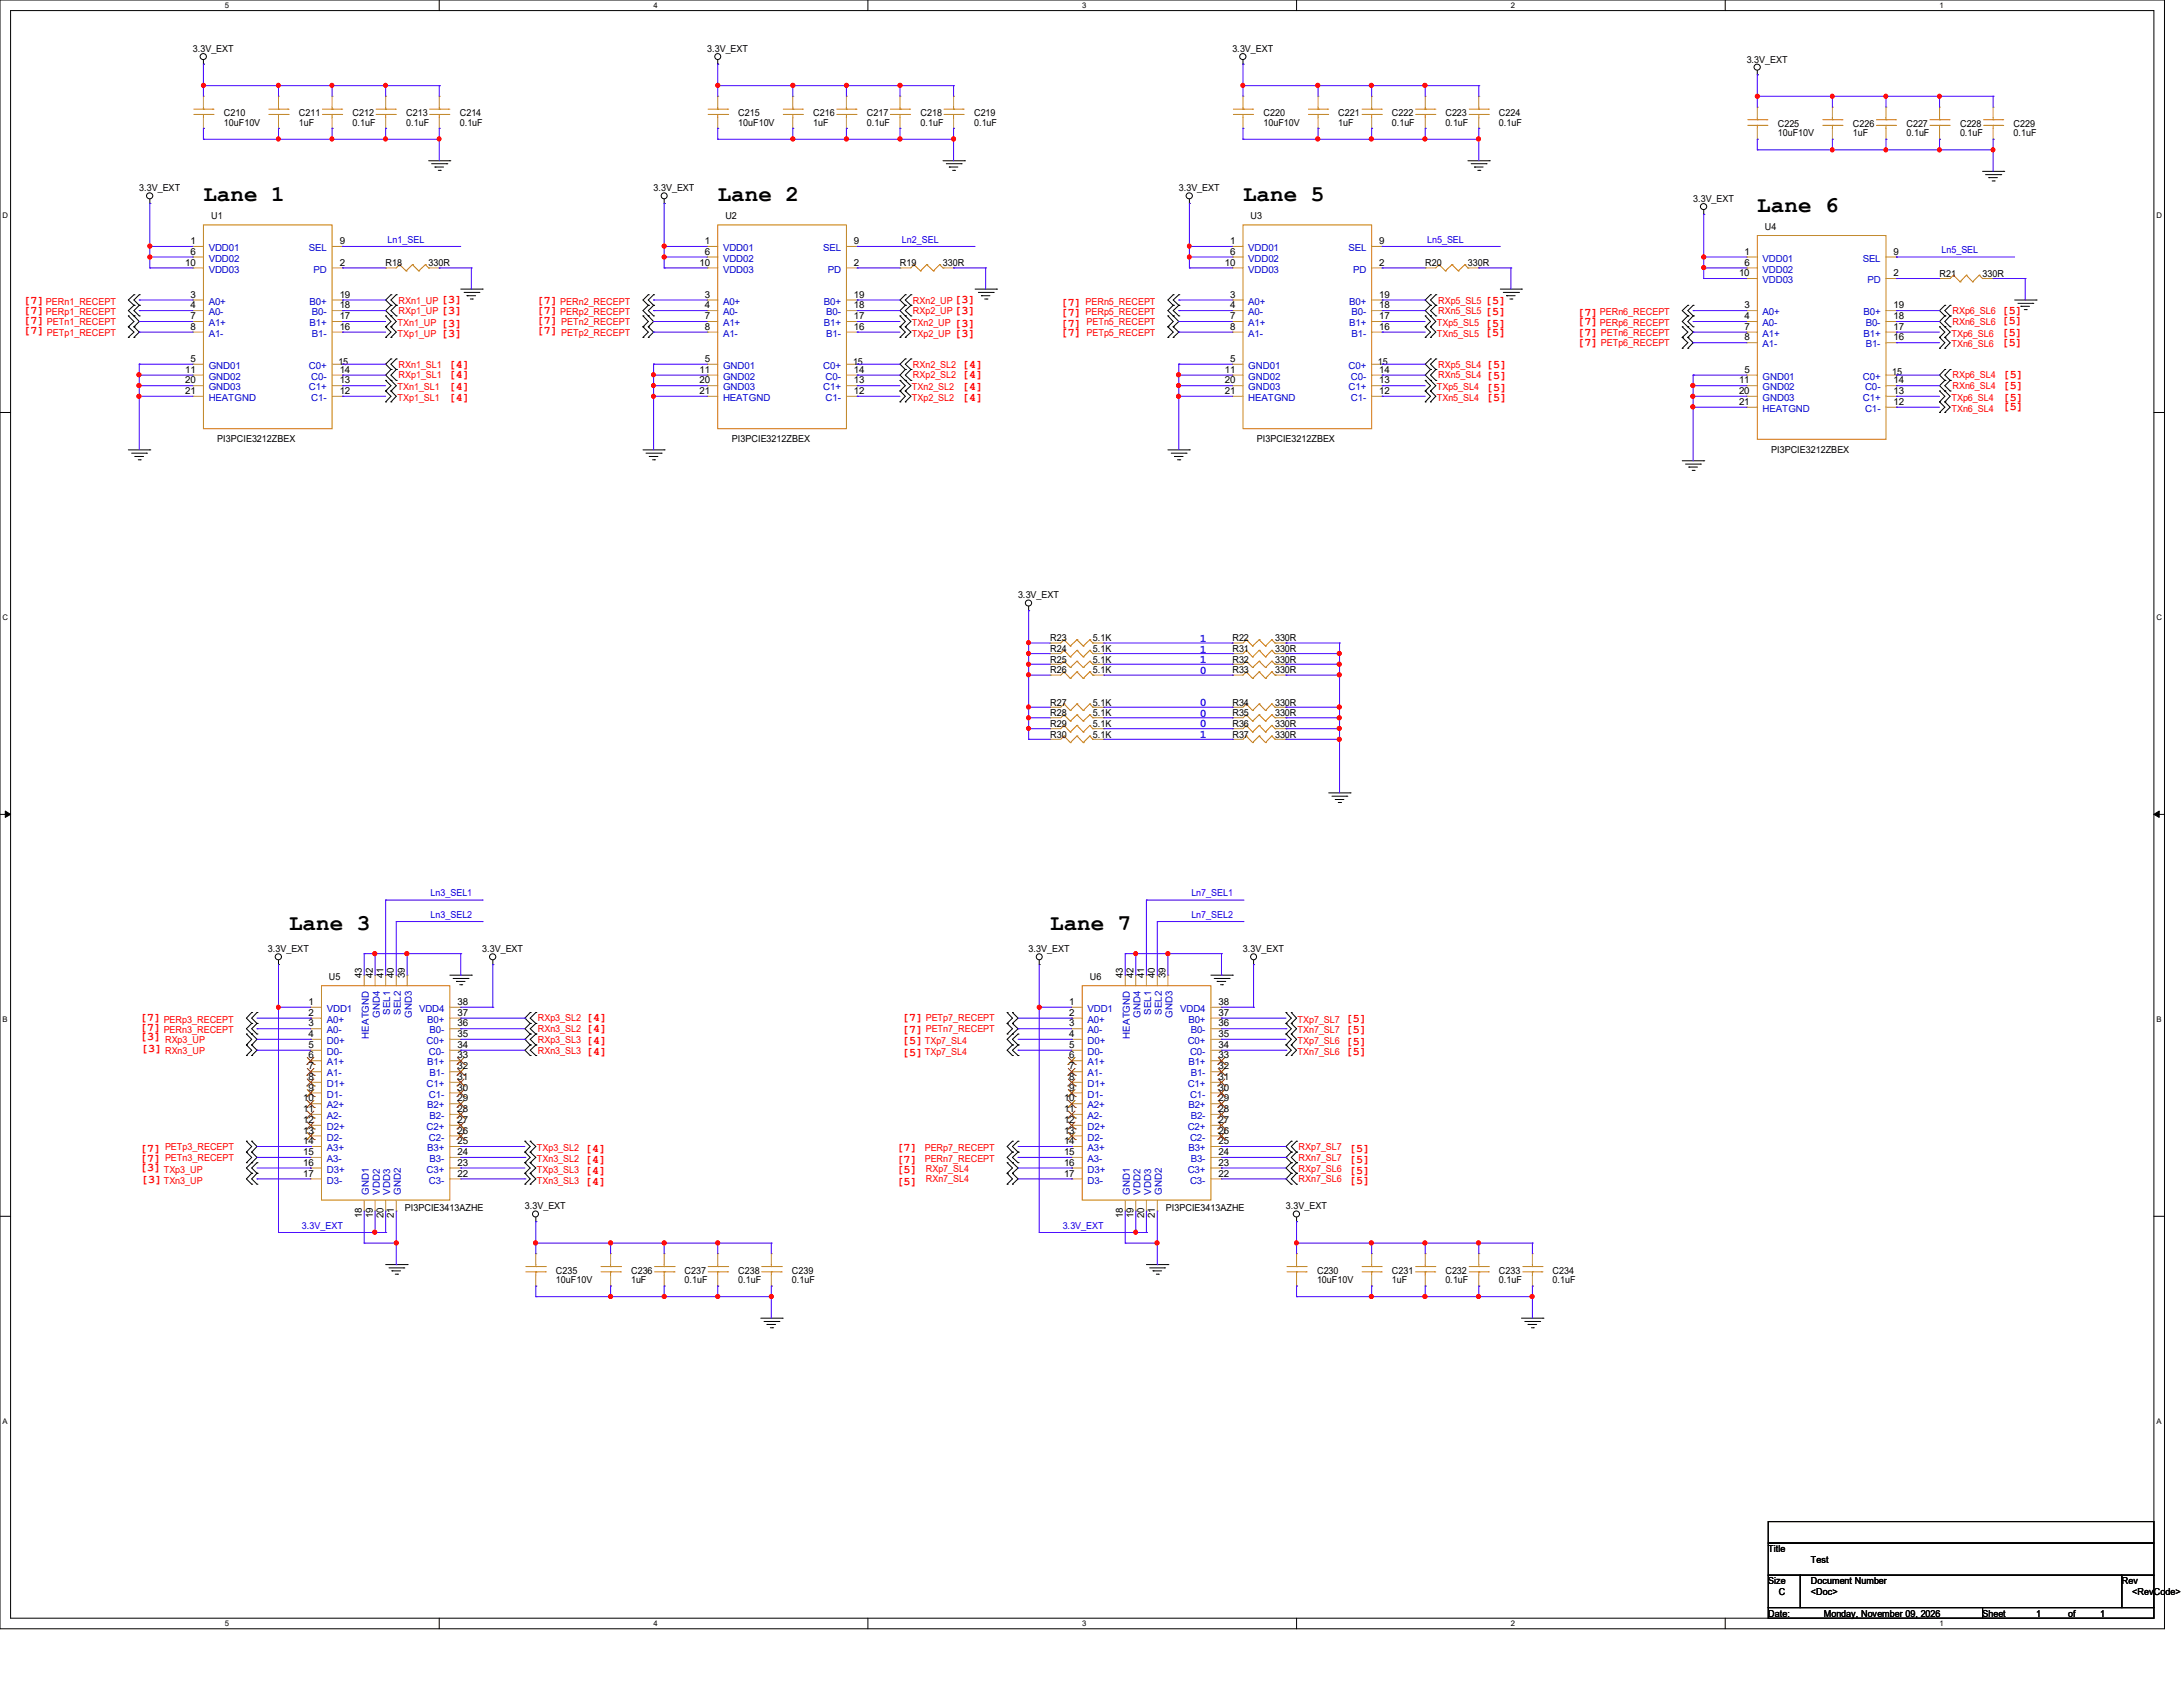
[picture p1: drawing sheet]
<svg xmlns="http://www.w3.org/2000/svg" width="279mm" height="216mm" viewBox="0 0 279 216" stroke-linecap="round" stroke-linejoin="round" font-family="sans-serif">
<defs><g id="words">
<g font-size="2.9">
<text x="26" y="25.7">Lane 1</text>
<text x="91.9" y="25.7">Lane 2</text>
<text x="159.1" y="25.7">Lane 5</text>
<text x="224.9" y="27.1">Lane 6</text>
<text x="37" y="119">Lane 3</text>
<text x="134.4" y="119">Lane 7</text>
</g>
<g font-size="1.5" fill="#f00">
<text x="3" y="38.9">[7]</text>
<text x="3" y="40.2">[7]</text>
<text x="3" y="41.5">[7]</text>
<text x="56.5" y="38.8">[3]</text>
<text x="56.5" y="40.2">[3]</text>
<text x="56.5" y="41.8">[3]</text>
<text x="68.7" y="38.9">[7]</text>
<text x="68.7" y="40.2">[7]</text>
<text x="68.7" y="41.5">[7]</text>
<text x="122.2" y="40.2">[3]</text>
<text x="122.2" y="38.8">[3]</text>
<text x="122.2" y="41.8">[3]</text>
<text x="135.8" y="39.2">[7]</text>
<text x="135.8" y="40.4">[7]</text>
<text x="135.8" y="41.8">[7]</text>
<text x="190.1" y="38.9">[5]</text>
<text x="190.1" y="41.8">[5]</text>
<text x="190.1" y="40.3">[5]</text>
<text x="201.9" y="41.7">[7]</text>
<text x="201.9" y="40.4">[7]</text>
<text x="256.2" y="41.5">[5]</text>
<text x="256.2" y="40.2">[5]</text>
<text x="3" y="42.8">[7]</text>
<text x="56.5" y="43.2">[3]</text>
<text x="57.4" y="47">[4]</text>
<text x="68.7" y="42.8">[7]</text>
<text x="122.2" y="43.2">[3]</text>
<text x="123.1" y="47">[4]</text>
<text x="135.8" y="43.1">[7]</text>
<text x="190.1" y="43.1">[5]</text>
<text x="190.2" y="47.2">[5]</text>
<text x="201.9" y="43.1">[7]</text>
<text x="201.9" y="44.3">[7]</text>
<text x="256.2" y="44.3">[5]</text>
<text x="256.2" y="43.1">[5]</text>
<text x="57.4" y="48.4">[4]</text>
<text x="57.4" y="49.9">[4]</text>
<text x="57.4" y="51.3">[4]</text>
<text x="123.1" y="48.4">[4]</text>
<text x="123.1" y="49.9">[4]</text>
<text x="123.1" y="51.3">[4]</text>
<text x="190.2" y="51.3">[5]</text>
<text x="190.2" y="50">[5]</text>
<text x="190.2" y="48.5">[5]</text>
<text x="256.3" y="48.4">[5]</text>
<text x="256.3" y="51.3">[5]</text>
<text x="256.3" y="52.5">[5]</text>
<text x="256.3" y="49.8">[5]</text>
<text x="17.9" y="130.7">[7]</text>
<text x="17.9" y="131.9">[7]</text>
<text x="75" y="130.7">[4]</text>
<text x="115.5" y="130.7">[7]</text>
<text x="172.3" y="130.8">[5]</text>
<text x="17.9" y="133.1">[3]</text>
<text x="18.1" y="134.7">[3]</text>
<text x="75" y="132.1">[4]</text>
<text x="75" y="133.6">[4]</text>
<text x="75" y="135">[4]</text>
<text x="115.5" y="133.6">[5]</text>
<text x="115.5" y="132.2">[7]</text>
<text x="115.5" y="135.1">[5]</text>
<text x="172.3" y="133.7">[5]</text>
<text x="172.3" y="135">[5]</text>
<text x="172.3" y="132.2">[5]</text>
<text x="17.9" y="147.4">[7]</text>
<text x="17.9" y="149.9">[3]</text>
<text x="17.9" y="148.7">[7]</text>
<text x="74.9" y="147.4">[4]</text>
<text x="74.9" y="148.8">[4]</text>
<text x="114.8" y="147.3">[7]</text>
<text x="114.8" y="148.8">[7]</text>
<text x="172.7" y="147.4">[5]</text>
<text x="172.7" y="148.8">[5]</text>
<text x="18.1" y="151.4">[3]</text>
<text x="74.9" y="150.3">[4]</text>
<text x="74.9" y="151.7">[4]</text>
<text x="114.8" y="150.2">[5]</text>
<text x="114.8" y="151.7">[5]</text>
<text x="172.7" y="150.3">[5]</text>
<text x="172.7" y="151.6">[5]</text>
</g>
<g font-size="1.5" fill="#00f">
<text x="153.6" y="82.1">1</text>
<text x="153.6" y="83.5">1</text>
<text x="153.6" y="84.9">1</text>
<text x="153.6" y="86.2">0</text>
<text x="153.6" y="94.5">1</text>
<text x="153.6" y="90.4">0</text>
<text x="153.6" y="91.7">0</text>
<text x="153.6" y="93.1">0</text>
</g>
<g font-size="1.2">
<text x="24.7" y="6.6">3.3V_EXT</text>
<text x="90.5" y="6.6">3.3V_EXT</text>
<text x="157.7" y="6.6">3.3V_EXT</text>
<text x="223.6" y="8">3.3V_EXT</text>
<text x="28.7" y="14.9">C210</text>
<text x="28.7" y="16.1">10uF10V</text>
<text x="38.3" y="14.9">C211</text>
<text x="38.3" y="16.1">1uF</text>
<text x="45.1" y="14.9">C212</text>
<text x="45.1" y="16.1">0.1uF</text>
<text x="52" y="14.9">C213</text>
<text x="52" y="16.1">0.1uF</text>
<text x="58.8" y="14.9">C214</text>
<text x="58.8" y="16.1">0.1uF</text>
<text x="94.5" y="14.9">C215</text>
<text x="94.5" y="16.1">10uF10V</text>
<text x="104.1" y="14.9">C216</text>
<text x="104.1" y="16.1">1uF</text>
<text x="111" y="14.9">C217</text>
<text x="111" y="16.1">0.1uF</text>
<text x="117.8" y="14.9">C218</text>
<text x="117.8" y="16.1">0.1uF</text>
<text x="124.7" y="14.9">C219</text>
<text x="124.7" y="16.1">0.1uF</text>
<text x="161.7" y="14.9">C220</text>
<text x="161.7" y="16.1">10uF10V</text>
<text x="171.3" y="14.9">C221</text>
<text x="171.3" y="16.1">1uF</text>
<text x="178.1" y="14.9">C222</text>
<text x="178.1" y="16.1">0.1uF</text>
<text x="185" y="14.9">C223</text>
<text x="185" y="16.1">0.1uF</text>
<text x="191.9" y="14.9">C224</text>
<text x="191.9" y="16.1">0.1uF</text>
<text x="227.5" y="16.2">C225</text>
<text x="227.5" y="17.4">10uF10V</text>
<text x="237.1" y="16.2">C226</text>
<text x="237.1" y="17.4">1uF</text>
<text x="244" y="16.2">C227</text>
<text x="244" y="17.4">0.1uF</text>
<text x="250.9" y="16.2">C228</text>
<text x="250.9" y="17.4">0.1uF</text>
<text x="257.7" y="16.2">C229</text>
<text x="257.7" y="17.4">0.1uF</text>
<text x="17.8" y="24.4">3.3V_EXT</text>
<text x="27" y="28">U1</text>
<text x="83.6" y="24.4">3.3V_EXT</text>
<text x="92.8" y="28">U2</text>
<text x="150.9" y="24.4">3.3V_EXT</text>
<text x="160.1" y="28">U3</text>
<text x="216.7" y="25.8">3.3V_EXT</text>
<text x="225.9" y="29.4">U4</text>
<text x="23.7" y="34">10</text>
<text x="24.4" y="31.2">1</text>
<text x="24.4" y="32.6">6</text>
<text x="43.5" y="34">2</text>
<text x="43.5" y="31.2">9</text>
<text x="49.4" y="34">R18</text>
<text x="54.9" y="34">330R</text>
<text x="89.5" y="34">10</text>
<text x="90.2" y="31.2">1</text>
<text x="90.2" y="32.6">6</text>
<text x="109.3" y="34">2</text>
<text x="109.3" y="31.2">9</text>
<text x="115.2" y="34">R19</text>
<text x="120.7" y="34">330R</text>
<text x="156.8" y="34">10</text>
<text x="157.4" y="31.2">1</text>
<text x="157.4" y="32.6">6</text>
<text x="176.5" y="34">2</text>
<text x="176.5" y="31.2">9</text>
<text x="182.4" y="34">R20</text>
<text x="187.9" y="34">330R</text>
<text x="222.6" y="35.3">10</text>
<text x="223.3" y="32.6">1</text>
<text x="223.3" y="34">6</text>
<text x="242.3" y="35.3">2</text>
<text x="242.3" y="32.6">9</text>
<text x="248.2" y="35.4">R21</text>
<text x="253.7" y="35.4">330R</text>
<text x="24.4" y="38.1">3</text>
<text x="24.4" y="39.5">4</text>
<text x="24.4" y="40.9">7</text>
<text x="43.5" y="40.9">17</text>
<text x="43.5" y="39.5">18</text>
<text x="43.5" y="38.1">19</text>
<text x="90.2" y="38.1">3</text>
<text x="90.2" y="39.5">4</text>
<text x="90.2" y="40.9">7</text>
<text x="109.3" y="40.9">17</text>
<text x="109.3" y="39.5">18</text>
<text x="109.3" y="38.1">19</text>
<text x="157.4" y="38.1">3</text>
<text x="157.4" y="39.5">4</text>
<text x="157.4" y="40.9">7</text>
<text x="176.5" y="40.9">17</text>
<text x="176.5" y="39.5">18</text>
<text x="176.5" y="38.1">19</text>
<text x="223.3" y="39.5">3</text>
<text x="223.3" y="40.9">4</text>
<text x="242.3" y="40.9">18</text>
<text x="242.3" y="39.5">19</text>
<text x="23.7" y="47.7">11</text>
<text x="24.4" y="46.3">5</text>
<text x="24.4" y="42.2">8</text>
<text x="43.3" y="46.7">15</text>
<text x="43.5" y="47.7">14</text>
<text x="43.5" y="42.2">16</text>
<text x="89.5" y="47.7">11</text>
<text x="90.2" y="46.3">5</text>
<text x="90.2" y="42.2">8</text>
<text x="109.2" y="46.7">15</text>
<text x="109.3" y="47.7">14</text>
<text x="109.3" y="42.2">16</text>
<text x="156.8" y="47.7">11</text>
<text x="157.4" y="46.3">5</text>
<text x="157.4" y="42.2">8</text>
<text x="176.4" y="46.7">15</text>
<text x="176.5" y="47.7">14</text>
<text x="176.5" y="42.2">16</text>
<text x="223.3" y="47.7">5</text>
<text x="223.3" y="42.2">7</text>
<text x="223.3" y="43.6">8</text>
<text x="242.3" y="43.6">16</text>
<text x="242.3" y="42.2">17</text>
<text x="23.7" y="49.1">20</text>
<text x="23.7" y="50.4">21</text>
<text x="43.5" y="50.4">12</text>
<text x="43.5" y="49.1">13</text>
<text x="89.5" y="49.1">20</text>
<text x="89.5" y="50.4">21</text>
<text x="109.3" y="50.4">12</text>
<text x="109.3" y="49.1">13</text>
<text x="156.8" y="49.1">20</text>
<text x="156.8" y="50.4">21</text>
<text x="176.5" y="50.4">12</text>
<text x="176.5" y="49.1">13</text>
<text x="222.6" y="49.1">11</text>
<text x="222.6" y="50.4">20</text>
<text x="222.6" y="51.8">21</text>
<text x="242.2" y="48">15</text>
<text x="242.3" y="51.8">12</text>
<text x="242.3" y="50.4">13</text>
<text x="242.3" y="49.1">14</text>
<text x="27.8" y="56.6">PI3PCIE3212ZBEX</text>
<text x="93.7" y="56.6">PI3PCIE3212ZBEX</text>
<text x="160.9" y="56.6">PI3PCIE3212ZBEX</text>
<text x="226.7" y="57.9">PI3PCIE3212ZBEX</text>
<text x="130.3" y="76.6">3.3V_EXT</text>
<text x="134.4" y="82">R23</text>
<text x="134.4" y="83.4">R24</text>
<text x="139.9" y="82">5.1K</text>
<text x="139.9" y="83.4">5.1K</text>
<text x="157.7" y="83.4">R31</text>
<text x="157.7" y="82">R22</text>
<text x="163.2" y="83.4">330R</text>
<text x="163.2" y="82">330R</text>
<text x="134.4" y="84.8">R25</text>
<text x="134.4" y="86.1">R26</text>
<text x="139.9" y="84.8">5.1K</text>
<text x="139.9" y="86.1">5.1K</text>
<text x="157.7" y="84.8">R32</text>
<text x="157.7" y="86.1">R33</text>
<text x="163.2" y="84.8">330R</text>
<text x="163.2" y="86.1">330R</text>
<text x="134.4" y="90.3">R27</text>
<text x="134.4" y="91.7">R28</text>
<text x="134.4" y="93">R29</text>
<text x="134.4" y="94.4">R30</text>
<text x="139.9" y="90.3">5.1K</text>
<text x="139.9" y="91.7">5.1K</text>
<text x="139.9" y="93">5.1K</text>
<text x="139.9" y="94.4">5.1K</text>
<text x="157.7" y="91.7">R35</text>
<text x="157.7" y="93">R36</text>
<text x="157.7" y="94.4">R37</text>
<text x="157.7" y="90.3">R34</text>
<text x="163.2" y="91.7">330R</text>
<text x="163.2" y="93">330R</text>
<text x="163.2" y="94.4">330R</text>
<text x="163.2" y="90.3">330R</text>
<text x="34.3" y="121.8">3.3V_EXT</text>
<text x="42.1" y="125.4">U5</text>
<text x="46.3" y="125.2" transform="rotate(-90 46.3 125.2)">43</text>
<text x="47.7" y="125.2" transform="rotate(-90 47.7 125.2)">42</text>
<text x="49.1" y="125.2" transform="rotate(-90 49.1 125.2)">41</text>
<text x="50.4" y="125.2" transform="rotate(-90 50.4 125.2)">40</text>
<text x="51.8" y="125.2" transform="rotate(-90 51.8 125.2)">39</text>
<text x="61.7" y="121.8">3.3V_EXT</text>
<text x="131.7" y="121.8">3.3V_EXT</text>
<text x="139.5" y="125.4">U6</text>
<text x="143.7" y="125.2" transform="rotate(-90 143.7 125.2)">43</text>
<text x="145.1" y="125.2" transform="rotate(-90 145.1 125.2)">42</text>
<text x="146.4" y="125.2" transform="rotate(-90 146.4 125.2)">41</text>
<text x="147.8" y="125.2" transform="rotate(-90 147.8 125.2)">40</text>
<text x="149.2" y="125.2" transform="rotate(-90 149.2 125.2)">39</text>
<text x="159.1" y="121.8">3.3V_EXT</text>
<text x="39.5" y="128.6">1</text>
<text x="39.5" y="130">2</text>
<text x="39.5" y="131.4">3</text>
<text x="58.5" y="131.4">36</text>
<text x="58.5" y="130">37</text>
<text x="58.5" y="128.6">38</text>
<text x="136.9" y="128.6">1</text>
<text x="136.9" y="130">2</text>
<text x="136.9" y="131.4">3</text>
<text x="156" y="131.4">36</text>
<text x="156" y="130">37</text>
<text x="156" y="128.6">38</text>
<text x="39.5" y="132.7">4</text>
<text x="39.5" y="134.1">5</text>
<text x="39.5" y="135.5">6</text>
<text x="39.5" y="136.9">7</text>
<text x="58.5" y="136.9">32</text>
<text x="58.5" y="135.5">33</text>
<text x="58.5" y="134.1">34</text>
<text x="58.5" y="132.7">35</text>
<text x="136.9" y="132.7">4</text>
<text x="136.9" y="134.1">5</text>
<text x="136.9" y="135.5">6</text>
<text x="136.9" y="136.9">7</text>
<text x="156" y="136.9">32</text>
<text x="156" y="135.5">33</text>
<text x="156" y="134.1">34</text>
<text x="156" y="132.7">35</text>
<text x="38.8" y="141">10</text>
<text x="38.8" y="142.3">11</text>
<text x="38.8" y="143.7">12</text>
<text x="39.5" y="138.2">8</text>
<text x="39.5" y="139.6">9</text>
<text x="58.5" y="143.7">27</text>
<text x="58.5" y="142.3">28</text>
<text x="58.5" y="141">29</text>
<text x="58.5" y="139.6">30</text>
<text x="58.5" y="138.2">31</text>
<text x="136.2" y="141">10</text>
<text x="136.2" y="142.3">11</text>
<text x="136.2" y="143.7">12</text>
<text x="136.9" y="138.2">8</text>
<text x="136.9" y="139.6">9</text>
<text x="156" y="143.7">27</text>
<text x="156" y="142.3">28</text>
<text x="156" y="141">29</text>
<text x="156" y="139.6">30</text>
<text x="156" y="138.2">31</text>
<text x="38.8" y="145.1">13</text>
<text x="38.8" y="146.4">14</text>
<text x="38.8" y="147.8">15</text>
<text x="38.8" y="149.2">16</text>
<text x="58.5" y="149.2">23</text>
<text x="58.5" y="147.8">24</text>
<text x="58.5" y="146.4">25</text>
<text x="58.5" y="145.1">26</text>
<text x="136.2" y="145.1">13</text>
<text x="136.2" y="146.4">14</text>
<text x="136.2" y="147.8">15</text>
<text x="136.2" y="149.2">16</text>
<text x="156" y="149.2">23</text>
<text x="156" y="147.8">24</text>
<text x="156" y="146.4">25</text>
<text x="156" y="145.1">26</text>
<text x="38.8" y="150.6">17</text>
<text x="46.3" y="155.9" transform="rotate(-90 46.3 155.9)">18</text>
<text x="47.7" y="155.9" transform="rotate(-90 47.7 155.9)">19</text>
<text x="49.1" y="155.9" transform="rotate(-90 49.1 155.9)">20</text>
<text x="50.4" y="155.9" transform="rotate(-90 50.4 155.9)">21</text>
<text x="51.8" y="155">PI3PCIE3413AZHE</text>
<text x="58.5" y="150.6">22</text>
<text x="67.2" y="154.7">3.3V_EXT</text>
<text x="136.2" y="150.6">17</text>
<text x="143.7" y="155.9" transform="rotate(-90 143.7 155.9)">18</text>
<text x="145.1" y="155.9" transform="rotate(-90 145.1 155.9)">19</text>
<text x="146.4" y="155.9" transform="rotate(-90 146.4 155.9)">20</text>
<text x="147.8" y="155.9" transform="rotate(-90 147.8 155.9)">21</text>
<text x="149.2" y="155">PI3PCIE3413AZHE</text>
<text x="156" y="150.6">22</text>
<text x="164.6" y="154.7">3.3V_EXT</text>
<text x="71.2" y="163">C235</text>
<text x="71.2" y="164.2">10uF10V</text>
<text x="80.8" y="163">C236</text>
<text x="80.8" y="164.2">1uF</text>
<text x="87.6" y="163">C237</text>
<text x="87.6" y="164.2">0.1uF</text>
<text x="94.5" y="163">C238</text>
<text x="94.5" y="164.2">0.1uF</text>
<text x="101.3" y="163">C239</text>
<text x="101.3" y="164.2">0.1uF</text>
<text x="168.6" y="163">C230</text>
<text x="168.6" y="164.2">10uF10V</text>
<text x="178.1" y="163">C231</text>
<text x="178.1" y="164.2">1uF</text>
<text x="185" y="163">C232</text>
<text x="185" y="164.2">0.1uF</text>
<text x="191.9" y="163">C233</text>
<text x="191.9" y="164.2">0.1uF</text>
<text x="198.7" y="163">C234</text>
<text x="198.7" y="164.2">0.1uF</text>
<text x="226.3" y="198.6">Title</text>
<text x="226.3" y="202.7">Size</text>
<text x="231.8" y="200">Test</text>
<text x="231.8" y="202.7">Document Number</text>
<text x="271.6" y="202.7">Rev</text>
<text x="226.3" y="206.9">Date:</text>
<text x="227.7" y="204.1">C</text>
<text x="231.8" y="204.1">&lt;Doc&gt;</text>
<text x="233.4" y="206.9">Monday, November 09, 2026</text>
<text x="253.7" y="206.9">Sheet</text>
<text x="260.6" y="206.9">1</text>
<text x="264.7" y="206.9">of</text>
<text x="268.8" y="206.9">1</text>
<text x="272.9" y="204.1">&lt;RevCode&gt;</text>
</g>
<g font-size="1.2" fill="#00c">
<text x="26.7" y="32.1">VDD01</text>
<text x="26.7" y="33.5">VDD02</text>
<text x="26.7" y="34.9">VDD03</text>
<text x="39.5" y="32.1">SEL</text>
<text x="40.1" y="34.9">PD</text>
<text x="92.5" y="32.1">VDD01</text>
<text x="92.5" y="33.5">VDD02</text>
<text x="92.5" y="34.9">VDD03</text>
<text x="105.4" y="32.1">SEL</text>
<text x="106" y="34.9">PD</text>
<text x="159.8" y="32.1">VDD01</text>
<text x="159.8" y="33.5">VDD02</text>
<text x="159.8" y="34.9">VDD03</text>
<text x="172.6" y="32.1">SEL</text>
<text x="173.2" y="34.9">PD</text>
<text x="225.6" y="33.5">VDD01</text>
<text x="225.6" y="34.9">VDD02</text>
<text x="238.4" y="33.5">SEL</text>
<text x="26.7" y="39">A0+</text>
<text x="26.7" y="40.3">A0-</text>
<text x="26.7" y="41.7">A1+</text>
<text x="39.6" y="41.7">B1+</text>
<text x="39.6" y="39">B0+</text>
<text x="39.9" y="40.3">B0-</text>
<text x="92.5" y="39">A0+</text>
<text x="92.5" y="40.3">A0-</text>
<text x="92.5" y="41.7">A1+</text>
<text x="105.4" y="41.7">B1+</text>
<text x="105.4" y="39">B0+</text>
<text x="105.7" y="40.3">B0-</text>
<text x="159.8" y="39">A0+</text>
<text x="159.8" y="40.3">A0-</text>
<text x="159.8" y="41.7">A1+</text>
<text x="172.7" y="41.7">B1+</text>
<text x="172.7" y="39">B0+</text>
<text x="173" y="40.3">B0-</text>
<text x="225.6" y="40.3">A0+</text>
<text x="225.6" y="41.7">A0-</text>
<text x="225.6" y="36.2">VDD03</text>
<text x="238.5" y="40.3">B0+</text>
<text x="238.8" y="41.7">B0-</text>
<text x="239" y="36.2">PD</text>
<text x="26.7" y="47.2">GND01</text>
<text x="26.7" y="43.1">A1-</text>
<text x="39.5" y="47.2">C0+</text>
<text x="39.9" y="43.1">B1-</text>
<text x="92.5" y="47.2">GND01</text>
<text x="92.5" y="43.1">A1-</text>
<text x="105.4" y="47.2">C0+</text>
<text x="105.7" y="43.1">B1-</text>
<text x="159.8" y="47.2">GND01</text>
<text x="159.8" y="43.1">A1-</text>
<text x="172.6" y="47.2">C0+</text>
<text x="173" y="43.1">B1-</text>
<text x="225.6" y="43.1">A1+</text>
<text x="225.6" y="44.4">A1-</text>
<text x="238.5" y="43.1">B1+</text>
<text x="238.8" y="44.4">B1-</text>
<text x="26.7" y="48.6">GND02</text>
<text x="26.7" y="50">GND03</text>
<text x="26.7" y="51.3">HEATGND</text>
<text x="39.5" y="50">C1+</text>
<text x="39.8" y="51.3">C1-</text>
<text x="39.8" y="48.6">C0-</text>
<text x="92.5" y="48.6">GND02</text>
<text x="92.5" y="50">GND03</text>
<text x="92.5" y="51.3">HEATGND</text>
<text x="105.4" y="50">C1+</text>
<text x="105.7" y="51.3">C1-</text>
<text x="105.7" y="48.6">C0-</text>
<text x="159.8" y="48.6">GND02</text>
<text x="159.8" y="50">GND03</text>
<text x="159.8" y="51.3">HEATGND</text>
<text x="172.6" y="50">C1+</text>
<text x="172.9" y="51.3">C1-</text>
<text x="172.9" y="48.6">C0-</text>
<text x="225.6" y="48.6">GND01</text>
<text x="225.6" y="50">GND02</text>
<text x="225.6" y="51.3">GND03</text>
<text x="225.6" y="52.7">HEATGND</text>
<text x="238.4" y="51.3">C1+</text>
<text x="238.4" y="48.6">C0+</text>
<text x="238.7" y="52.7">C1-</text>
<text x="238.7" y="50">C0-</text>
<text x="41.8" y="129.5">VDD1</text>
<text x="41.8" y="130.9">A0+</text>
<text x="48.6" y="130.3" transform="rotate(-90 48.6 130.3)">GND4</text>
<text x="50" y="129.9" transform="rotate(-90 50 129.9)">SEL1</text>
<text x="51.3" y="129.9" transform="rotate(-90 51.3 129.9)">SEL2</text>
<text x="52.7" y="130.3" transform="rotate(-90 52.7 130.3)">GND3</text>
<text x="53.6" y="129.5">VDD4</text>
<text x="54.7" y="130.9">B0+</text>
<text x="139.2" y="129.5">VDD1</text>
<text x="139.2" y="130.9">A0+</text>
<text x="146" y="130.3" transform="rotate(-90 146 130.3)">GND4</text>
<text x="147.3" y="129.9" transform="rotate(-90 147.3 129.9)">SEL1</text>
<text x="148.7" y="129.9" transform="rotate(-90 148.7 129.9)">SEL2</text>
<text x="150.1" y="130.3" transform="rotate(-90 150.1 130.3)">GND3</text>
<text x="151" y="129.5">VDD4</text>
<text x="152.1" y="130.9">B0+</text>
<text x="41.8" y="132.2">A0-</text>
<text x="41.8" y="133.6">D0+</text>
<text x="41.8" y="135">D0-</text>
<text x="41.8" y="136.4">A1+</text>
<text x="41.8" y="137.8">A1-</text>
<text x="47.2" y="132.9" transform="rotate(-90 47.2 132.9)">HEATGND</text>
<text x="54.6" y="133.6">C0+</text>
<text x="54.7" y="136.4">B1+</text>
<text x="54.9" y="135">C0-</text>
<text x="55" y="137.8">B1-</text>
<text x="55" y="132.2">B0-</text>
<text x="139.2" y="132.2">A0-</text>
<text x="139.2" y="133.6">D0+</text>
<text x="139.2" y="135">D0-</text>
<text x="139.2" y="136.4">A1+</text>
<text x="139.2" y="137.8">A1-</text>
<text x="144.6" y="132.9" transform="rotate(-90 144.6 132.9)">HEATGND</text>
<text x="152" y="133.6">C0+</text>
<text x="152.1" y="136.4">B1+</text>
<text x="152.3" y="135">C0-</text>
<text x="152.4" y="137.8">B1-</text>
<text x="152.4" y="132.2">B0-</text>
<text x="41.8" y="139.1">D1+</text>
<text x="41.8" y="140.5">D1-</text>
<text x="41.8" y="141.9">A2+</text>
<text x="41.8" y="143.2">A2-</text>
<text x="54.6" y="139.1">C1+</text>
<text x="54.7" y="141.9">B2+</text>
<text x="54.9" y="140.5">C1-</text>
<text x="55" y="143.2">B2-</text>
<text x="139.2" y="139.1">D1+</text>
<text x="139.2" y="140.5">D1-</text>
<text x="139.2" y="141.9">A2+</text>
<text x="139.2" y="143.2">A2-</text>
<text x="152" y="139.1">C1+</text>
<text x="152.1" y="141.9">B2+</text>
<text x="152.3" y="140.5">C1-</text>
<text x="152.4" y="143.2">B2-</text>
<text x="41.8" y="144.6">D2+</text>
<text x="41.8" y="146">D2-</text>
<text x="41.8" y="147.3">A3+</text>
<text x="41.8" y="148.7">A3-</text>
<text x="54.6" y="144.6">C2+</text>
<text x="54.7" y="147.3">B3+</text>
<text x="54.9" y="146">C2-</text>
<text x="55" y="148.7">B3-</text>
<text x="139.2" y="144.6">D2+</text>
<text x="139.2" y="146">D2-</text>
<text x="139.2" y="147.3">A3+</text>
<text x="139.2" y="148.7">A3-</text>
<text x="152" y="144.6">C2+</text>
<text x="152.1" y="147.3">B3+</text>
<text x="152.3" y="146">C2-</text>
<text x="152.4" y="148.7">B3-</text>
<text x="41.8" y="150.1">D3+</text>
<text x="41.8" y="151.5">D3-</text>
<text x="47.2" y="152.9" transform="rotate(-90 47.2 152.9)">GND1</text>
<text x="48.6" y="152.9" transform="rotate(-90 48.6 152.9)">VDD2</text>
<text x="50" y="152.9" transform="rotate(-90 50 152.9)">VDD3</text>
<text x="51.3" y="152.9" transform="rotate(-90 51.3 152.9)">GND2</text>
<text x="54.6" y="150.1">C3+</text>
<text x="54.9" y="151.5">C3-</text>
<text x="139.2" y="150.1">D3+</text>
<text x="139.2" y="151.5">D3-</text>
<text x="144.6" y="152.9" transform="rotate(-90 144.6 152.9)">GND1</text>
<text x="146" y="152.9" transform="rotate(-90 146 152.9)">VDD2</text>
<text x="147.3" y="152.9" transform="rotate(-90 147.3 152.9)">VDD3</text>
<text x="148.7" y="152.9" transform="rotate(-90 148.7 152.9)">GND2</text>
<text x="152" y="150.1">C3+</text>
<text x="152.3" y="151.5">C3-</text>
</g>
<g font-size="1.2" fill="#00f">
<text x="49.6" y="31.1">Ln1_SEL</text>
<text x="115.4" y="31.1">Ln2_SEL</text>
<text x="182.7" y="31.1">Ln5_SEL</text>
<text x="248.5" y="32.4">Ln5_SEL</text>
<text x="55.1" y="117.5">Ln3_SEL2</text>
<text x="55.1" y="114.7">Ln3_SEL1</text>
<text x="152.5" y="114.7">Ln7_SEL1</text>
<text x="152.5" y="117.5">Ln7_SEL2</text>
<text x="38.6" y="157.3">3.3V_EXT</text>
<text x="136" y="157.3">3.3V_EXT</text>
</g>
<g font-size="1.2" fill="#f00">
<text x="5.9" y="39">PERn1_RECEPT</text>
<text x="5.9" y="40.3">PERp1_RECEPT</text>
<text x="6" y="41.6">PETn1_RECEPT</text>
<text x="50.9" y="41.7">TXn1_UP</text>
<text x="51" y="38.9">RXn1_UP</text>
<text x="51" y="40.2">RXp1_UP</text>
<text x="71.7" y="39">PERn2_RECEPT</text>
<text x="71.7" y="40.3">PERp2_RECEPT</text>
<text x="71.8" y="41.6">PETn2_RECEPT</text>
<text x="116.7" y="41.7">TXn2_UP</text>
<text x="116.8" y="38.9">RXn2_UP</text>
<text x="116.8" y="40.2">RXp2_UP</text>
<text x="138.9" y="39">PERn5_RECEPT</text>
<text x="138.9" y="40.3">PERp5_RECEPT</text>
<text x="139.1" y="41.6">PETn5_RECEPT</text>
<text x="183.9" y="41.7">TXp5_SL5</text>
<text x="184.1" y="38.9">RXp5_SL5</text>
<text x="184.1" y="40.2">RXn5_SL5</text>
<text x="204.8" y="40.3">PERn6_RECEPT</text>
<text x="204.8" y="41.7">PERp6_RECEPT</text>
<text x="249.9" y="40.2">RXp6_SL6</text>
<text x="249.9" y="41.6">RXn6_SL6</text>
<text x="6" y="43">PETp1_RECEPT</text>
<text x="50.9" y="43.1">TXp1_UP</text>
<text x="51" y="47.1">RXn1_SL1</text>
<text x="71.8" y="43">PETp2_RECEPT</text>
<text x="116.7" y="43.1">TXp2_UP</text>
<text x="116.8" y="47.1">RXn2_SL2</text>
<text x="139.1" y="43">PETp5_RECEPT</text>
<text x="183.9" y="43.1">TXn5_SL5</text>
<text x="184.1" y="47.1">RXp5_SL4</text>
<text x="204.9" y="43">PETn6_RECEPT</text>
<text x="204.9" y="44.3">PETp6_RECEPT</text>
<text x="249.8" y="43.1">TXp6_SL6</text>
<text x="249.8" y="44.4">TXn6_SL6</text>
<text x="50.9" y="50">TXn1_SL1</text>
<text x="50.9" y="51.3">TXp1_SL1</text>
<text x="51" y="48.4">RXp1_SL1</text>
<text x="116.7" y="50">TXn2_SL2</text>
<text x="116.7" y="51.3">TXp2_SL2</text>
<text x="116.8" y="48.4">RXp2_SL2</text>
<text x="183.9" y="50">TXp5_SL4</text>
<text x="183.9" y="51.3">TXn5_SL4</text>
<text x="184.1" y="48.4">RXn5_SL4</text>
<text x="249.8" y="51.3">TXp6_SL4</text>
<text x="249.8" y="52.7">TXn6_SL4</text>
<text x="249.9" y="48.4">RXp6_SL4</text>
<text x="249.9" y="49.8">RXn6_SL4</text>
<text x="21" y="130.9">PERp3_RECEPT</text>
<text x="68.8" y="130.7">RXp3_SL2</text>
<text x="118.5" y="130.7">PETp7_RECEPT</text>
<text x="166.1" y="130.9">TXp7_SL7</text>
<text x="21" y="132.2">PERn3_RECEPT</text>
<text x="21.1" y="133.5">RXp3_UP</text>
<text x="21.1" y="134.9">RXn3_UP</text>
<text x="68.8" y="132.1">RXn3_SL2</text>
<text x="68.8" y="133.5">RXp3_SL3</text>
<text x="68.8" y="134.9">RXn3_SL3</text>
<text x="118.4" y="133.6">TXp7_SL4</text>
<text x="118.4" y="135">TXp7_SL4</text>
<text x="118.5" y="132.1">PETn7_RECEPT</text>
<text x="166.1" y="132.2">TXn7_SL7</text>
<text x="166.1" y="133.6">TXp7_SL6</text>
<text x="166.1" y="135">TXn7_SL6</text>
<text x="21.1" y="148.6">PETn3_RECEPT</text>
<text x="21.1" y="147.2">PETp3_RECEPT</text>
<text x="68.7" y="147.3">TXp3_SL2</text>
<text x="68.7" y="148.7">TXn3_SL2</text>
<text x="118.4" y="147.3">PERp7_RECEPT</text>
<text x="118.4" y="148.7">PERn7_RECEPT</text>
<text x="118.5" y="149.9">RXp7_SL4</text>
<text x="166.2" y="147.2">RXp7_SL7</text>
<text x="166.2" y="148.6">RXn7_SL7</text>
<text x="166.2" y="149.9">RXp7_SL6</text>
<text x="21" y="150.1">TXp3_UP</text>
<text x="21" y="151.5">TXn3_UP</text>
<text x="68.7" y="151.5">TXn3_SL3</text>
<text x="68.7" y="150.1">TXp3_SL3</text>
<text x="118.5" y="151.3">RXn7_SL4</text>
<text x="166.2" y="151.3">RXn7_SL6</text>
</g>
<g font-size="1">
<text x="28.8" y="1">5</text>
<text x="83.7" y="1">4</text>
<text x="138.5" y="1">3</text>
<text x="193.4" y="1">2</text>
<text x="248.2" y="1">1</text>
<text x=".3" y="27.9">D</text>
<text x="276" y="27.9">D</text>
<text x=".3" y="79.4">C</text>
<text x="276" y="79.4">C</text>
<text x=".3" y="130.8">B</text>
<text x="276" y="130.8">B</text>
<text x=".3" y="182.2">A</text>
<text x="276" y="182.2">A</text>
<text x="28.8" y="208.1">5</text>
<text x="83.7" y="208.1">4</text>
<text x="138.5" y="208.1">3</text>
<text x="193.4" y="208.1">2</text>
<text x="248.2" y="208.1">1</text>
</g>
</g></defs>
<path d="M0 0h277v208.4h-277zM1.4 1.4h274.3v205.7h-274.3z" fill="none" stroke="#000" stroke-width=".13"/>
<g fill="#fff">
<path d="M28.8 .1h.5v1.1h-.5z"/>
<path d="M28.8 207.2h.5v1.1h-.5z"/>
</g>
<path d="M56.2 0v1.4M56.2 207.1v1.3" fill="none" stroke="#000" stroke-width=".13"/>
<g fill="#fff">
<path d="M83.7 .1h.5v1.1h-.5z"/>
<path d="M83.7 207.2h.5v1.1h-.5z"/>
</g>
<path d="M111.1 0v1.4M111.1 207.1v1.3" fill="none" stroke="#000" stroke-width=".13"/>
<g fill="#fff">
<path d="M138.5 .1h.6v1.1h-.6z"/>
<path d="M138.5 207.2h.6v1.1h-.6z"/>
</g>
<path d="M165.9 0v1.4M165.9 207.1v1.3" fill="none" stroke="#000" stroke-width=".13"/>
<g fill="#fff">
<path d="M193.4 .1h.5v1.1h-.5z"/>
<path d="M193.4 207.2h.5v1.1h-.5z"/>
</g>
<path d="M220.8 0v1.4M220.8 207.1v1.3" fill="none" stroke="#000" stroke-width=".13"/>
<g fill="#fff">
<path d="M248.2 .1h.6v1.1h-.6z"/>
<path d="M248.2 207.2h.6v1.1h-.6z"/>
<path d="M.3 27.1h.8v1.1h-.8z"/>
<path d="M276 27.1h.7v1.1h-.7z"/>
<path d="M.3 78.5h.8v1.1h-.8z"/>
<path d="M276 78.5h.7v1.1h-.7z"/>
</g>
<path d="M0 52.8h1.4M275.7 52.8h1.3" fill="none" stroke="#000" stroke-width=".13"/>
<g fill="#fff">
<path d="M.3 129.9h.7v1.1h-.7z"/>
<path d="M276 129.9h.6v1.1h-.6z"/>
</g>
<path d="M0 104.2h1.4M275.7 104.2h1.3" fill="none" stroke="#000" stroke-width=".13"/>
<path d="M.7 103.8l.7 .4-.7 .4zM275.7 104.2l.7-.4v.8z" fill="#000" stroke="#000" stroke-width=".13"/>
<g fill="#fff">
<path d="M.3 181.4h.7v1.1h-.7z"/>
<path d="M276 181.4h.6v1.1h-.6z"/>
</g>
<g fill="none" stroke="#000" stroke-width=".13">
<path d="M26 8.2h.1M26 7.7v.5M91.9 8.2h.1M91.9 7.7v.5M159.1 8.2h.1M159.1 7.7v.5M224.9 9.6h.1M224.9 9v.6M17.1 37.7h.1M17.1 39.1h.1M17.1 37.7l-.7 .7 .7 .7M17.1 39.1l-.7 .7 .7 .6"/>
<path d="M17.8 37.7h.1M17.8 39.1h.1M17.8 37.7l-.7 .7 .7 .7M17.8 39.1l-.7 .7 .7 .6M19.2 26h.1M19.2 25.5v.5M50 37.7h.1M50 39.1h.1M50 37.7l-.6 .7 .6 .7M50 39.1l-.6 .7 .6 .6M50.7 39.1h.1M50.7 37.7h.1"/>
<path d="M50.7 37.7l-.7 .7 .7 .7M50.7 39.1l-.7 .7 .7 .6M54.9 20.6h2.7M55.2 21h2M55.7 21.4h.1M55.7 21.4h1.1M56.1 21.8h.2M56.3 21.8h.1M57.2 21h.1M57.6 20.6h.1M59 37h2.7M59.4 37.4h1.9"/>
<path d="M59.8 37.8h.1M59.8 37.8h1.1M60.2 38.3h.3M60.5 38.3h.1M61.3 37.4h.1M61.7 37h.1M83 37.7h.1M83 39.1h.1M83 37.7l-.7 .7 .7 .7M83 39.1l-.7 .7 .7 .6M83.7 37.7h.1M83.7 39.1h.1"/>
<path d="M83.7 37.7l-.7 .7 .7 .7M83.7 39.1l-.7 .7 .7 .6M85 26h.1M85 25.5v.5M115.9 37.7h.1M115.9 39.1h.1M115.9 37.7l-.7 .7 .7 .7M115.9 39.1l-.7 .7 1.4 1.3-.7 .7M116.6 39.1h.1M116.6 37.7h.1M116.6 37.7l-.7 .7 .7 .7M116.6 39.1l-.7 .7 .7 .6"/>
<path d="M120.7 20.6h2.7M121.1 21h1.9M121.5 21.4h.1M121.5 21.4h1.1M121.9 21.8h.3M122.2 21.8h.1M123 21h.1M123.4 20.6h.1M124.8 37h2.8M125.2 37.4h1.9M125.6 37.8h.1M125.6 37.8h1.1"/>
<path d="M126 38.3h.3M126.3 38.3h.1M127.1 37.4h.1M127.6 37h.1M150.2 37.7h.1M150.2 39.1h.1M150.2 37.7l-.7 .7 .7 .7M150.2 39.1l-.7 .7 1.4 1.3-.7 .7M150.9 37.7h.1M150.9 39.1h.1M150.9 37.7l-.7 .7 .7 .7M150.9 39.1l-.7 .7 .7 .6"/>
<path d="M152.2 26h.1M152.2 25.5v.5M183.1 37.7h.1M183.1 39.1h.1M183.1 37.7l-.7 .7 .7 .7M183.1 39.1l-.7 .7 .7 .6M183.8 39.1h.1M183.8 37.7h.1M183.8 37.7l-.7 .7 .7 .7M183.8 39.1l-.7 .7 .7 .6M187.9 20.6h2.7M188.3 21h1.9"/>
<path d="M188.7 21.4h.1M188.7 21.4h1.1M189.1 21.8h.3M189.4 21.8h.1M190.2 21h.1M190.6 20.6h.1M192 37h2.7M192.4 37.4h2M192.8 37.8h.1M192.8 37.8h1.1M193.3 38.3h.2M193.5 38.3h.1"/>
<path d="M194.4 37.4h.1M194.7 37h.1M216 39.1h.1M216 39.1l-.7 .7 .7 .6M216.7 39.1h.1M216.7 39.1l-.7 .7 .7 .6M218.1 27.4h.1M218.1 26.9v.5M248.9 39.1h.1M248.9 39.1l-.7 .7 .7 .6M249.6 39.1h.1M249.6 39.1l-.7 .7 .7 .6"/>
<path d="M253.7 21.9h2.8M254.1 22.4h2M254.6 22.7h.1M254.6 22.7h1.1M255 23.2h.2M255.2 23.2h.1M256.1 22.4h.1M256.5 21.9h.1M257.9 38.4h2.7M258.3 38.8h1.9M258.7 39.2h.1M258.7 39.2h1.1"/>
<path d="M259.1 39.6h.2M259.3 39.6h.1M260.2 38.8h.1M260.6 38.4h.1M16.4 41.8h.1M16.4 40.4h.1M16.4 43.2h.1M16.4 57.6h2.8M16.4 40.4l.7 .7-.7 .7M16.4 41.8l.7 .7-.7 .7M16.8 58h2M17.1 40.4h.1"/>
<path d="M17.1 41.8h.1M17.1 43.2h.1M17.1 40.4l.7 .7-.7 .7M17.1 41.8l.7 .7-.7 .7M17.3 58.4h.1M17.3 58.4h1.1M17.7 58.8h.2M17.8 40.4h.1M17.9 58.8h.1M18.8 58h.1M19.2 57.6h.1M49.4 40.4h.1"/>
<path d="M49.4 41.8h.1M49.4 43.2h.1M49.4 48.7h.1M49.4 50h.1M49.4 51.4h.1M49.4 40.4l.6 .7-.6 .7M49.4 41.8l.6 .7-.6 .7M49.4 48.7l.6 .7-.6 .6M49.4 50l.6 .7-.6 .7M50 40.4h.1M50 45.9h.1M50 47.3h.1"/>
<path d="M50 48.7h.1M50 41.8h.1M50 43.2h.1M50 50h.1M50 51.4h.1M50 45.9l-.6 .7 .6 .7M50 47.3l-.6 .7 1.3 1.4-.7 .6M50 40.4l.7 .7-.7 .7M50 41.8l.7 .7-.7 .7M50 50l.7 .7-.7 .7M50.7 40.4h.1M50.7 47.3h.1"/>
<path d="M50.7 45.9h.1M50.7 48.7h.1M50.7 45.9l-.7 .7 .7 .7M50.7 47.3l-.7 .7 .7 .7M82.3 41.8h.1M82.3 40.4h.1M82.3 43.2h.1M82.3 57.6h2.7M82.3 40.4l.7 .7-.7 .7M82.3 41.8l.7 .7-.7 .7M82.7 58h1.9M83 40.4h.1"/>
<path d="M83 41.8h.1M83 43.2h.1M83 40.4l.7 .7-.7 .7M83 41.8l.7 .7-.7 .7M83.1 58.4h.1M83.1 58.4h1.1M83.5 58.8h.3M83.7 40.4h.1M83.8 58.8h.1M84.6 58h.1M85 57.6h.1M115.2 40.4h.1"/>
<path d="M115.2 41.8h.1M115.2 43.2h.1M115.2 48.7h.1M115.2 50h.1M115.2 51.4h.1M115.2 40.4l.7 .7-.7 .7M115.2 41.8l.7 .7-.7 .7M115.2 48.7l.7 .7-.7 .6M115.2 50l.7 .7-.7 .7M115.9 40.4h.1M115.9 41.8h.1M115.9 43.2h.1"/>
<path d="M115.9 45.9h.1M115.9 47.3h.1M115.9 48.7h.1M115.9 50h.1M115.9 51.4h.1M115.9 41.8l.7 .7-.7 .7M115.9 45.9l-.7 .7 .7 .7M115.9 47.3l-.7 .7 .7 .7M115.9 48.7l.7 .7-.7 .6M115.9 50l.7 .7-.7 .7M116.6 40.4h.1M116.6 47.3h.1"/>
<path d="M116.6 45.9h.1M116.6 48.7h.1M116.6 45.9l-.7 .7 .7 .7M116.6 47.3l-.7 .7 .7 .7M149.5 41.8h.1M149.5 40.4h.1M149.5 43.2h.1M149.5 57.6h2.7M149.5 40.4l.7 .7-.7 .7M149.5 41.8l.7 .7-.7 .7M149.9 58h1.9M150.2 40.4h.1"/>
<path d="M150.2 41.8h.1M150.2 43.2h.1M150.2 41.8l.7 .7-.7 .7M150.3 58.4h.1M150.3 58.4h1.1M150.7 58.8h.3M150.9 40.4h.1M151 58.8h.1M151.8 58h.1M152.2 57.6h.1M182.4 40.4h.1M182.4 41.8h.1"/>
<path d="M182.4 43.2h.1M182.4 48.7h.1M182.4 50h.1M182.4 51.4h.1M182.4 40.4l.7 .7-.7 .7M182.4 41.8l.7 .7-.7 .7M182.4 48.7l.7 .7-.7 .6M182.4 50l.7 .7-.7 .7M183.1 40.4h.1M183.1 41.8h.1M183.1 43.2h.1M183.1 45.9h.1"/>
<path d="M183.1 47.3h.1M183.1 48.7h.1M183.1 50h.1M183.1 51.4h.1M183.1 40.4l.7 .7-.7 .7M183.1 41.8l.7 .7-.7 .7M183.1 45.9l-.7 .7 .7 .7M183.1 47.3l-.7 .7 1.4 1.4-.7 .6M183.1 50l.7 .7-.7 .7M183.8 40.4h.1M183.8 47.3h.1M183.8 45.9h.1"/>
<path d="M183.8 48.7h.1M183.8 45.9l-.7 .7 .7 .7M183.8 47.3l-.7 .7 .7 .7M215.3 43.2h.1M215.3 41.8h.1M215.3 44.6h.1M215.3 59h2.8M215.3 41.8l.7 .7-.7 .7M215.3 43.2l.7 .7-.7 .7M215.7 59.4h1.9M216 40.4h.1M216 41.8h.1"/>
<path d="M216 43.2h.1M216 44.6h.1M216 40.4l-.7 .7 .7 .7M216 41.8l.7 .7-.7 .7M216 43.2l.7 .7-.7 .7M216.2 59.8h.1M216.2 59.8h1.1M216.7 40.4h.1M216.7 41.8h.1M216.7 40.4l-.7 .7 .7 .7M217.6 59.4h.1M218.1 59h.1"/>
<path d="M248.2 41.8h.1M248.2 43.2h.1M248.2 44.6h.1M248.2 50h.1M248.2 51.4h.1M248.2 52.8h.1M248.2 41.8l.7 .7-.7 .7M248.2 43.2l.7 .7-.7 .7M248.2 50l.7 .7-.7 .7M248.2 51.4l.7 .7-.7 .7M248.9 40.4h.1M248.9 41.8h.1"/>
<path d="M248.9 43.2h.1M248.9 44.6h.1M248.9 47.3h.1M248.9 48.7h.1M248.9 50h.1M248.9 51.4h.1M248.9 52.8h.1M248.9 40.4l-.7 .7 1.4 1.4-.7 .7M248.9 43.2l.7 .7-.7 .7M248.9 47.3l-.7 .7 .7 .7M248.9 48.7l-.7 .7 1.4 1.3-.7 .7M248.9 51.4l.7 .7-.7 .7"/>
<path d="M249.6 40.4h.1M249.6 41.8h.1M249.6 48.7h.1M249.6 47.3h.1M249.6 50h.1M249.6 40.4l-.7 .7 .7 .7M249.6 47.3l-.7 .7 .7 .7M249.6 48.7l-.7 .7 .7 .6M131.7 78.1h.1M131.7 77.6v.5M216.6 60.2h.2M216.8 60.2h.1"/>
<path d="M170.1 101.5h2.7M170.5 101.9h1.9M170.9 102.3h.1M170.9 102.3h1.1M171.3 102.7h.3M171.6 102.7h.1M172.4 101.9h.1M172.8 101.5h.1M31.5 133.7h.1M31.5 132.3h.1M31.5 135.1h.1M31.5 132.3l.7 .7-.7 .7"/>
<path d="M31.5 133.7l.7 .7-.7 .7M32.2 129.6h.1M32.2 131h.1M32.2 132.3h.1M32.2 133.7h.1M32.2 135.1h.1M32.2 133.7l.7 .7-.7 .7M32.2 129.6l-.7 .7 .7 .7M32.2 131l-.7 .7 1.4 1.3-.7 .7M32.9 129.6h.1M32.9 131h.1M32.9 132.3h.1"/>
<path d="M32.9 129.6l-.7 .7 .7 .7M32.9 131l-.7 .7 .7 .6M35.6 123.4h.1M35.6 122.9v.5M57.6 124.8h2.7M58 125.2h1.9M58.4 125.6h.1M58.4 125.6h1.1M58.8 126h.3M59.1 126h.1M59.9 125.2h.1M60.3 124.8h.1"/>
<path d="M63.1 123.4h.1M63.1 122.9v.5M67.9 129.6h.1M67.9 131h.1M67.9 132.3h.1M67.9 133.7h.1M67.9 135.1h.1M67.9 129.6l-.7 .7 .7 .7M67.9 131l-.7 .7 .7 .6M67.9 132.3l-.7 .7 .7 .7M67.9 133.7l-.7 .7 .7 .7M68.6 131h.1"/>
<path d="M68.6 129.6h.1M68.6 132.3h.1M68.6 133.7h.1M68.6 135.1h.1M68.6 129.6l-.7 .7 .7 .7M68.6 131l-.7 .7 .7 .6M68.6 132.3l-.7 .7 .7 .7M68.6 133.7l-.7 .7 .7 .7M128.9 131h.1M128.9 129.6h.1M128.9 132.3h.1M128.9 129.6l.7 .7-.7 .7"/>
<path d="M128.9 131l.7 .7-.7 .6M129.6 132.3h.1M129.6 133.7h.1M129.6 135.1h.1M129.6 129.6h.1M129.6 131h.1M129.6 132.3l-.7 .7 .7 .7M129.6 133.7l-.7 .7 .7 .7M129.6 129.6l.7 .7-.7 .7M129.6 131l.7 .7-.7 .6M130.3 132.3h.1M130.3 133.7h.1"/>
<path d="M130.3 135.1h.1M130.3 132.3l-.7 .7 .7 .7M130.3 133.7l-.7 .7 .7 .7M133 123.4h.1M133 122.9v.5M155 124.8h2.7M155.4 125.2h1.9M155.8 125.6h.1M155.8 125.6h1.1M156.2 126h.3M156.5 126h.1M157.3 125.2h.1"/>
<path d="M157.7 124.8h.1M160.4 123.4h.1M160.4 122.9v.5M164.6 129.6h.1M164.6 131h.1M164.6 132.3h.1M164.6 133.7h.1M164.6 135.1h.1M164.6 129.6l.7 .7-.7 .7M164.6 131l.7 .7-.7 .6M164.6 132.3l.7 .7-.7 .7M164.6 133.7l.7 .7-.7 .7"/>
<path d="M165.3 129.6h.1M165.3 131h.1M165.3 132.3h.1M165.3 133.7h.1M165.3 135.1h.1M165.3 129.6l.6 .7-.6 .7M165.3 131l.6 .7-.6 .6M165.3 132.3l.6 .7-.6 .7M165.3 133.7l.6 .7-.6 .7M0 155.7h1.4M31.5 148.8h.1M31.5 147.4h.1"/>
<path d="M31.5 146h.1M31.5 147.4l.7 .7-.7 .7M31.5 146l.7 .7-.7 .7M32.2 147.4h.1M32.2 148.8h.1M32.2 150.2h.1M32.2 151.6h.1M32.2 146h.1M32.2 147.4l.7 .7-1.4 1.4 .7 .7M32.2 150.2l-.7 .7 .7 .7M32.2 146l.7 .7-.7 .7M32.9 148.8h.1"/>
<path d="M32.9 150.2h.1M32.9 151.6h.1M32.9 148.8l-.7 .7 .7 .7M32.9 150.2l-.7 .7 .7 .7M67.2 146h.1M67.2 147.4h.1M67.2 148.8h.1M67.2 150.2h.1M67.2 151.6h.1M67.2 146l.7 .7-.7 .7M67.2 147.4l.7 .7-.7 .7M67.2 150.2l.7 .7-.7 .7"/>
<path d="M67.2 148.8l.7 .7-.7 .7M67.9 146h.1M67.9 147.4h.1M67.9 148.8h.1M67.9 150.2h.1M67.9 151.6h.1M67.9 146l.7 .7-.7 .7M67.9 147.4l.7 .7-.7 .7M67.9 150.2l.7 .7-.7 .7M67.9 148.8l.7 .7-.7 .7M68.6 156.3h.1M68.6 155.8v.5"/>
<path d="M128.9 150.2h.1M128.9 148.8h.1M128.9 151.6h.1M128.9 148.8l.7 .7-.7 .7M128.9 150.2l.7 .7-.7 .7M129.6 148.8h.1M129.6 150.2h.1M129.6 151.6h.1M129.6 146h.1M129.6 147.4h.1M129.6 148.8l.7 .7-.7 .7M129.6 150.2l.7 .7-.7 .7"/>
<path d="M129.6 146l-.7 .7 .7 .7M129.6 147.4l-.7 .7 .7 .7M130.3 146h.1M130.3 147.4h.1M130.3 148.8h.1M130.3 146l-.7 .7 .7 .7M130.3 147.4l-.7 .7 .7 .7M165.3 146h.1M165.3 147.4h.1M165.3 148.8h.1M165.3 150.2h.1M165.3 151.6h.1"/>
<path d="M165.3 146l-.7 .7 .7 .7M165.3 147.4l-.7 .7 .7 .7M165.3 148.8l-.7 .7 .7 .7M165.3 150.2l-.7 .7 .7 .7M165.9 156.3h.1M165.9 147.4h.1M165.9 146h.1M165.9 148.8h.1M165.9 150.2h.1M165.9 151.6h.1M165.9 155.8v.5M165.9 146l-.6 .7 .6 .7"/>
<path d="M165.9 147.4l-.6 .7 .6 .7M165.9 148.8l-.6 .7 .6 .7M165.9 150.2l-.6 .7 .6 .7M275.7 155.7h1.3M49.4 161.8h2.7M49.8 162.3h1.9M50.2 162.6h.1M50.2 162.6h1.1M50.6 163.1h.3M50.9 163.1h.1M51.7 162.3h.1M52.1 161.8h.1"/>
<path d="M97.4 168.7h2.7M97.8 169.1h1.9M98.2 169.5h.1M98.2 169.5h1.1M98.6 169.9h.3M98.9 169.9h.1M99.7 169.1h.1M100.1 168.7h.1M146.7 161.8h2.8M147.2 162.3h1.9M147.6 162.6h.1M147.6 162.6h1.1"/>
<path d="M148 163.1h.3M148.3 163.1h.1M149.1 162.3h.1M149.5 161.8h.1M194.7 168.7h2.8M195.2 169.1h1.9M195.6 169.5h.1M195.6 169.5h1.1M196 169.9h.3M196.3 169.9h.1M197.1 169.1h.1M197.5 168.7h.1"/>
<path d="M226.3 194.7h49.4v2.8h-49.4zM226.3 197.5h49.4v4.1h-49.4zM226.3 201.6h4.1v4.1h-4.1zM226.3 205.7h27.4v1.4h-27.4zM230.4 201.6h41.2v4.1h-41.2zM253.7 205.7h22v1.4h-22zM271.6 201.6h4.1v4.1h-4.1z"/>
<circle cx="26" cy="7.2" r=".39"/>
<circle cx="91.9" cy="7.2" r=".38"/>
<circle cx="159.1" cy="7.2" r=".39"/>
<circle cx="224.9" cy="8.6" r=".39"/>
<circle cx="19.2" cy="25.1" r=".39"/>
<circle cx="85" cy="25.1" r=".38"/>
<circle cx="152.2" cy="25.1" r=".39"/>
<circle cx="218" cy="26.4" r=".39"/>
<circle cx="131.6" cy="77.2" r=".39"/>
<circle cx="35.6" cy="122.4" r=".39"/>
<circle cx="63.1" cy="122.4" r=".39"/>
<circle cx="133" cy="122.4" r=".38"/>
<circle cx="160.4" cy="122.4" r=".38"/>
<circle cx="68.5" cy="155.4" r=".38"/>
<circle cx="165.9" cy="155.4" r=".39"/>
</g>
<g fill="none" stroke="#cc8006" stroke-width=".13">
<path d="M24.8 14.6h2.5M24.8 14h2.5M26 14h.1M26 14.6h.1M26 13.7v.3M26 14.6v.5M27.3 14.6h.1M27.3 14h.1M34.4 14.6h2.5M34.4 14h2.5M35.6 14h.1M35.6 14.6h.1"/>
<path d="M35.6 13.7v.3M35.6 14.6v.5M36.9 14.6h.1M36.9 14h.1M41.3 14.6h2.4M41.3 14h2.4M42.5 14h.1M42.5 14.6h.1M42.5 13.7v.3M42.5 14.6v.5M43.7 14.6h.1M43.7 14h.1"/>
<path d="M48.1 14.6h2.5M48.1 14h2.5M49.4 14h.1M49.4 14.6h.1M49.4 13.7v.3M49.4 14.6v.5M50.6 14.6h.1M50.6 14h.1M55 14.6h2.4M55 14h2.4M56.2 14h.1M56.2 14.6h.1"/>
<path d="M56.2 13.7v.3M56.2 14.6v.5M57.4 14.6h.1M57.4 14h.1M90.6 14.6h2.5M90.6 14h2.5M91.9 14h.1M91.9 14.6h.1M91.9 13.7v.3M91.9 14.6v.5M93.1 14.6h.1M93.1 14h.1"/>
<path d="M100.2 14.6h2.5M100.2 14h2.5M101.5 14h.1M101.5 14.6h.1M101.5 13.7v.3M101.5 14.6v.5M102.7 14.6h.1M102.7 14h.1M107.1 14.6h2.5M107.1 14h2.5M108.3 14h.1M108.3 14.6h.1"/>
<path d="M108.3 13.7v.3M108.3 14.6v.5M109.6 14.6h.1M109.6 14h.1M114 14.6h2.4M114 14h2.4M115.2 14h.1M115.2 14.6h.1M115.2 13.7v.3M115.2 14.6v.5M116.4 14.6h.1M116.4 14h.1"/>
<path d="M120.8 14.6h2.5M120.8 14h2.5M122 14h.1M122 14.6h.1M122 13.7v.3M122 14.6v.5M123.3 14.6h.1M123.3 14h.1M157.9 14.6h2.4M157.9 14h2.4M159.1 14h.1M159.1 14.6h.1"/>
<path d="M159.1 13.7v.3M159.1 14.6v.5M160.3 14.6h.1M160.3 14h.1M167.5 14.6h2.4M167.5 14h2.4M168.7 14h.1M168.7 14.6h.1M168.7 13.7v.3M168.7 14.6v.5M169.9 14.6h.1M169.9 14h.1"/>
<path d="M174.3 14.6h2.5M174.3 14h2.5M175.6 14h.1M175.6 14.6h.1M175.6 13.7v.3M175.6 14.6v.5M176.8 14.6h.1M176.8 14h.1M181.2 14.6h2.4M181.2 14h2.4M182.4 14h.1M182.4 14.6h.1"/>
<path d="M182.4 13.7v.3M182.4 14.6v.5M183.6 14.6h.1M183.6 14h.1M188 14.6h2.5M188 14h2.5M189.3 14h.1M189.3 14.6h.1M189.3 13.7v.3M189.3 14.6v.5M190.5 14.6h.1M190.5 14h.1"/>
<path d="M223.7 16h2.4M223.7 15.3h2.4M224.9 15.3h.1M224.9 16h.1M224.9 15.1v.2M224.9 16v.4M226.1 16h.1M226.1 15.3h.1M233.3 16h2.5M233.3 15.3h2.5M234.5 15.3h.1M234.5 16h.1"/>
<path d="M234.5 15.1v.2M234.5 16v.4M235.8 16h.1M235.8 15.3h.1M240.2 16h2.4M240.2 15.3h2.4M241.4 15.3h.1M241.4 16h.1M241.4 15.1v.2M241.4 16v.4M242.6 16h.1M242.6 15.3h.1"/>
<path d="M247 16h2.5M247 15.3h2.5M248.2 15.3h.1M248.2 16h.1M248.2 15.1v.2M248.2 16v.4M249.5 16h.1M249.5 15.3h.1M253.9 16h2.4M253.9 15.3h2.4M255.1 15.3h.1M255.1 16h.1"/>
<path d="M255.1 15.1v.2M255.1 16v.4M256.3 16h.1M256.3 15.3h.1M26 28.8h16.5v26.1h-16.5zM51.1 33.9h.1M51.1 33.9l-.4 .4M51.1 33.9l.9 .8M52 34.7h.1M52.8 33.9h.1M52.8 33.9l-.8 .8M52.8 33.9l.8 .8"/>
<path d="M53.6 34.7h.1M54.4 33.9h.1M54.4 33.9l-.8 .8M54.4 33.9l.5 .4M54.9 34.3h.1M91.9 28.8h16.4v26.1h-16.4zM117 33.9h.1M117 33.9l-.4 .4M117 33.9l.8 .8M117.8 34.7h.1M118.6 33.9h.1M118.6 33.9l-.8 .8"/>
<path d="M118.6 33.9l.9 .8M119.5 34.7h.1M120.3 33.9h.1M120.3 33.9l-.8 .8M120.3 33.9l.4 .4M120.7 34.3h.1M159.1 28.8h16.5v26.1h-16.5zM184.2 33.9h.1M184.2 33.9l-.4 .4M184.2 33.9l.8 .8M185 34.7h.1M185.8 33.9h.1"/>
<path d="M185.8 33.9l-.8 .8M185.8 33.9l.8 .8M186.6 34.7h.1M187.5 33.9h.1M187.5 33.9l-.9 .8M187.5 33.9l.4 .4M187.9 34.3h.1M224.9 30.1h16.5v26.1h-16.5zM250 35.2h.1M250 35.2l-.4 .4M250 35.2l.9 .9M250.9 36.1h.1"/>
<path d="M251.7 35.2h.1M251.7 35.2l-.8 .9M251.7 35.2l.8 .9M252.5 36.1h.1M253.3 35.2h.1M253.3 35.2l-.8 .9M253.3 35.2l.4 .4M253.7 35.6h.1M136.2 81.9h.1M136.2 90.1h.1M136.2 83.2h.1M136.2 91.5h.1"/>
<path d="M136.2 84.6h.1M136.2 92.8h.1M136.2 86h.1M136.2 94.2h.1M136.2 81.9l-.4 .4M136.2 81.9l.8 .8M136.2 90.1l-.4 .4M136.2 90.1l.8 .8M136.2 83.2l-.4 .5M136.2 83.2l.8 .9M136.2 91.5l-.4 .4M136.2 91.5l.8 .8"/>
<path d="M136.2 84.6l-.4 .4M136.2 84.6l.8 .8M136.2 92.8l-.4 .5M136.2 92.8l.8 .9M136.2 86l-.4 .4M136.2 86l.8 .8M136.2 94.2l-.4 .4M136.2 94.2l.8 .8M137 82.7h.1M137 90.9h.1M137 84.1h.1M137 92.3h.1"/>
<path d="M137 85.4h.1M137 93.7h.1M137 86.8h.1M137 95h.1M137.8 81.9h.1M137.8 90.1h.1M137.8 83.2h.1M137.8 91.5h.1M137.8 84.6h.1M137.8 92.8h.1M137.8 86h.1M137.8 94.2h.1"/>
<path d="M137.8 81.9l-.8 .8M137.8 81.9l.8 .8M137.8 90.1l-.8 .8M137.8 90.1l.8 .8M137.8 83.2l-.8 .9M137.8 83.2l.8 .9M137.8 91.5l-.8 .8M137.8 91.5l.8 .8M137.8 84.6l-.8 .8M137.8 84.6l.8 .8M137.8 92.8l-.8 .9M137.8 92.8l.8 .9"/>
<path d="M137.8 86l-.8 .8M137.8 86l.8 .8M137.8 94.2l-.8 .8M137.8 94.2l.8 .8M138.6 82.7h.1M138.6 90.9h.1M138.6 84.1h.1M138.6 92.3h.1M138.6 85.4h.1M138.6 93.7h.1M138.6 86.8h.1M138.6 95h.1"/>
<path d="M139.5 81.9h.1M139.5 90.1h.1M139.5 83.2h.1M139.5 91.5h.1M139.5 84.6h.1M139.5 92.8h.1M139.5 86h.1M139.5 94.2h.1M139.5 81.9l-.9 .8M139.5 81.9l.4 .4M139.5 90.1l-.9 .8M139.5 90.1l.4 .4"/>
<path d="M139.5 83.2l-.9 .9M139.5 83.2l.4 .5M139.5 91.5l-.9 .8M139.5 91.5l.4 .4M139.5 84.6l-.9 .8M139.5 84.6l.4 .4M139.5 92.8l-.9 .9M139.5 92.8l.4 .5M139.5 86l-.9 .8M139.5 86l.4 .4M139.5 94.2l-.9 .8M139.5 94.2l.4 .4"/>
<path d="M139.9 82.3h.1M139.9 90.5h.1M139.9 83.7h.1M139.9 91.9h.1M139.9 85h.1M139.9 93.3h.1M139.9 86.4h.1M139.9 94.6h.1M159.5 83.2h.1M159.5 91.5h.1M159.5 84.6h.1M159.5 92.8h.1"/>
<path d="M159.5 86h.1M159.5 94.2h.1M159.5 81.9h.1M159.5 90.1h.1M159.5 83.2l-.4 .5M159.5 83.2l.8 .9M159.5 91.5l-.4 .4M159.5 91.5l.8 .8M159.5 84.6l-.4 .4M159.5 84.6l.8 .8M159.5 92.8l-.4 .5M159.5 92.8l.8 .9"/>
<path d="M159.5 86l-.4 .4M159.5 86l.8 .8M159.5 94.2l-.4 .4M159.5 94.2l.8 .8M159.5 81.9l-.4 .4M159.5 81.9l.8 .8M159.5 90.1l-.4 .4M159.5 90.1l.8 .8M160.3 84.1h.1M160.3 92.3h.1M160.3 85.4h.1M160.3 93.7h.1"/>
<path d="M160.3 86.8h.1M160.3 95h.1M160.3 82.7h.1M160.3 90.9h.1M161.2 83.2h.1M161.2 91.5h.1M161.2 84.6h.1M161.2 92.8h.1M161.2 86h.1M161.2 94.2h.1M161.2 81.9h.1M161.2 90.1h.1"/>
<path d="M161.2 83.2l-.9 .9M161.2 83.2l.8 .9M161.2 91.5l-.9 .8M161.2 91.5l.8 .8M161.2 84.6l-.9 .8M161.2 84.6l.8 .8M161.2 92.8l-.9 .9M161.2 92.8l.8 .9M161.2 86l-.9 .8M161.2 86l.8 .8M161.2 94.2l-.9 .8M161.2 94.2l.8 .8"/>
<path d="M161.2 81.9l-.9 .8M161.2 81.9l.8 .8M161.2 90.1l-.9 .8M161.2 90.1l.8 .8M162 84.1h.1M162 92.3h.1M162 85.4h.1M162 93.7h.1M162 86.8h.1M162 95h.1M162 82.7h.1M162 90.9h.1"/>
<path d="M162.8 83.2h.1M162.8 91.5h.1M162.8 84.6h.1M162.8 92.8h.1M162.8 86h.1M162.8 94.2h.1M162.8 81.9h.1M162.8 90.1h.1M162.8 83.2l-.8 .9M162.8 83.2l.4 .5M162.8 91.5l-.8 .8M162.8 91.5l.4 .4"/>
<path d="M162.8 84.6l-.8 .8M162.8 84.6l.4 .4M162.8 92.8l-.8 .9M162.8 92.8l.4 .5M162.8 86l-.8 .8M162.8 86l.4 .4M162.8 94.2l-.8 .8M162.8 94.2l.4 .4M162.8 81.9l-.8 .8M162.8 81.9l.4 .4M162.8 90.1l-.8 .8M162.8 90.1l.4 .4"/>
<path d="M163.2 83.7h.1M163.2 91.9h.1M163.2 85h.1M163.2 93.3h.1M163.2 86.4h.1M163.2 94.6h.1M163.2 82.3h.1M163.2 90.5h.1M41.1 126.2h16.5v27.4h-16.5zM138.5 126.2h16.5v27.4h-16.5zM67.3 162.8h2.5M67.3 162.1h2.5"/>
<path d="M68.6 162.1h.1M68.6 162.8h.1M68.6 161.8v.3M68.6 162.8v.4M69.8 162.8h.1M69.8 162.1h.1M76.9 162.8h2.5M76.9 162.1h2.5M78.1 162.1h.1M78.1 162.8h.1M78.1 161.8v.3M78.1 162.8v.4"/>
<path d="M79.4 162.8h.1M79.4 162.1h.1M83.8 162.8h2.5M83.8 162.1h2.5M85 162.1h.1M85 162.8h.1M85 161.8v.3M85 162.8v.4M86.3 162.8h.1M86.3 162.1h.1M90.6 162.8h2.5M90.6 162.1h2.5"/>
<path d="M91.9 162.1h.1M91.9 162.8h.1M91.9 161.8v.3M91.9 162.8v.4M93.1 162.8h.1M93.1 162.1h.1M97.5 162.8h2.5M97.5 162.1h2.5M98.7 162.1h.1M98.7 162.8h.1M98.7 161.8v.3M98.7 162.8v.4"/>
<path d="M100 162.8h.1M100 162.1h.1M164.7 162.8h2.5M164.7 162.1h2.5M165.9 162.1h.1M165.9 162.8h.1M165.9 161.8v.3M165.9 162.8v.4M167.2 162.8h.1M167.2 162.1h.1M174.3 162.8h2.5M174.3 162.1h2.5"/>
<path d="M175.6 162.1h.1M175.6 162.8h.1M175.6 161.8v.3M175.6 162.8v.4M176.8 162.8h.1M176.8 162.1h.1M181.2 162.8h2.4M181.2 162.1h2.4M182.4 162.1h.1M182.4 162.8h.1M182.4 161.8v.3M182.4 162.8v.4"/>
<path d="M183.6 162.8h.1M183.6 162.1h.1M188 162.8h2.5M188 162.1h2.5M189.3 162.1h.1M189.3 162.8h.1M189.3 161.8v.3M189.3 162.8v.4M190.5 162.8h.1M190.5 162.1h.1M194.9 162.8h2.5M194.9 162.1h2.5"/>
<path d="M196.1 162.1h.1M196.1 162.8h.1M196.1 161.8v.3M196.1 162.8v.4M197.4 162.8h.1M197.4 162.1h.1"/>
</g>
<g fill="none" stroke="#a84" stroke-width=".13">
<path d="M26 12.3h.1M26 16.4h.1M26 12.3v1.4M26 15.1v1.3M35.6 12.3h.1M35.6 16.4h.1M35.6 12.3v1.4M35.6 15.1v1.3M42.5 12.3h.1M42.5 16.4h.1M42.5 12.3v1.4M42.5 15.1v1.3"/>
<path d="M49.4 12.3h.1M49.4 16.4h.1M49.4 12.3v1.4M49.4 15.1v1.3M56.2 12.3h.1M56.2 16.4h.1M56.2 12.3v1.4M56.2 15.1v1.3M91.9 12.3h.1M91.9 16.4h.1M91.9 12.3v1.4M91.9 15.1v1.3"/>
<path d="M101.5 12.3h.1M101.5 16.4h.1M101.5 12.3v1.4M101.5 15.1v1.3M108.3 12.3h.1M108.3 16.4h.1M108.3 12.3v1.4M108.3 15.1v1.3M115.2 12.3h.1M115.2 16.4h.1M115.2 12.3v1.4M115.2 15.1v1.3"/>
<path d="M122 12.3h.1M122 16.4h.1M122 12.3v1.4M122 15.1v1.3M159.1 12.3h.1M159.1 16.4h.1M159.1 12.3v1.4M159.1 15.1v1.3M168.7 12.3h.1M168.7 16.4h.1M168.7 12.3v1.4M168.7 15.1v1.3"/>
<path d="M175.6 12.3h.1M175.6 16.4h.1M175.6 12.3v1.4M175.6 15.1v1.3M182.4 12.3h.1M182.4 16.4h.1M182.4 12.3v1.4M182.4 15.1v1.3M189.3 12.3h.1M189.3 16.4h.1M189.3 12.3v1.4M189.3 15.1v1.3"/>
<path d="M224.9 13.7h.1M224.9 17.8h.1M224.9 13.7v1.4M224.9 16.4v1.4M234.5 13.7h.1M234.5 17.8h.1M234.5 13.7v1.4M234.5 16.4v1.4M241.4 13.7h.1M241.4 17.8h.1M241.4 13.7v1.4M241.4 16.4v1.4"/>
<path d="M248.2 13.7h.1M248.2 17.8h.1M248.2 13.7v1.4M248.2 16.4v1.4M255.1 13.7h.1M255.1 17.8h.1M255.1 13.7v1.4M255.1 16.4v1.4M24.7 31.5h.1M24.7 38.4h.1M24.7 39.8h.1M24.7 32.9h.1"/>
<path d="M24.7 34.3h.1M24.7 31.5h1.3M24.7 34.3h1.3M24.7 38.4h1.3M24.7 39.8h1.3M24.7 32.9h1.3M42.5 31.5h1.4M42.5 34.3h1.4M42.5 38.4h1.4M42.5 39.8h1.4M43.9 34.3h.1M43.9 31.5h.1"/>
<path d="M43.9 39.8h.1M43.9 38.4h.1M49.4 34.3h.1M49.4 34.3h1.3M54.9 34.3h1.3M56.2 34.3h.1M90.5 31.5h.1M90.5 38.4h.1M90.5 39.8h.1M90.5 32.9h.1M90.5 34.3h.1M90.5 31.5h1.4"/>
<path d="M90.5 34.3h1.4M90.5 38.4h1.4M90.5 39.8h1.4M90.5 32.9h1.4M108.3 31.5h1.4M108.3 34.3h1.4M108.3 38.4h1.4M108.3 39.8h1.4M109.7 34.3h.1M109.7 31.5h.1M109.7 39.8h.1M109.7 38.4h.1"/>
<path d="M115.2 34.3h.1M115.2 34.3h1.4M120.7 34.3h1.3M122 34.3h.1M157.7 31.5h.1M157.7 38.4h.1M157.7 39.8h.1M157.7 32.9h.1M157.7 34.3h.1M157.7 31.5h1.4M157.7 34.3h1.4M157.7 38.4h1.4"/>
<path d="M157.7 39.8h1.4M157.7 32.9h1.4M175.6 31.5h1.3M175.6 34.3h1.3M175.6 38.4h1.3M175.6 39.8h1.3M176.9 34.3h.1M176.9 31.5h.1M176.9 39.8h.1M176.9 38.4h.1M182.4 34.3h.1M182.4 34.3h1.4"/>
<path d="M187.9 34.3h1.4M189.3 34.3h.1M223.6 32.9h.1M223.6 39.8h.1M223.6 34.3h.1M223.6 35.6h.1M223.6 34.3h1.3M223.6 39.8h1.3M223.6 32.9h1.3M223.6 35.6h1.3M241.4 39.8h1.3M241.4 32.9h1.3"/>
<path d="M241.4 35.6h1.3M242.7 35.6h.1M242.7 32.9h.1M242.7 39.8h.1M248.2 35.6h.1M248.2 35.6h1.4M253.7 35.6h1.4M255.1 35.6h.1M24.7 46.6h.1M24.7 41.1h.1M24.7 42.5h.1M24.7 48h.1"/>
<path d="M24.7 49.4h.1M24.7 50.7h.1M24.7 46.6h1.3M24.7 41.1h1.3M24.7 42.5h1.3M24.7 48h1.3M24.7 50.7h1.3M24.7 49.4h1.3M42.5 46.6h1.4M42.5 41.1h1.4M42.5 42.5h1.4M42.5 48h1.4"/>
<path d="M42.5 50.7h1.4M42.5 49.4h1.4M43.9 50.7h.1M43.9 49.4h.1M43.9 48h.1M43.9 46.6h.1M43.9 42.5h.1M43.9 41.1h.1M90.5 46.6h.1M90.5 41.1h.1M90.5 42.5h.1M90.5 48h.1"/>
<path d="M90.5 49.4h.1M90.5 50.7h.1M90.5 46.6h1.4M90.5 41.1h1.4M90.5 42.5h1.4M90.5 48h1.4M90.5 50.7h1.4M90.5 49.4h1.4M108.3 46.6h1.4M108.3 41.1h1.4M108.3 42.5h1.4M108.3 48h1.4"/>
<path d="M108.3 50.7h1.4M108.3 49.4h1.4M109.7 50.7h.1M109.7 49.4h.1M109.7 48h.1M109.7 46.6h.1M109.7 42.5h.1M109.7 41.1h.1M157.7 46.6h.1M157.7 41.1h.1M157.7 42.5h.1M157.7 48h.1"/>
<path d="M157.7 49.4h.1M157.7 50.7h.1M157.7 46.6h1.4M157.7 41.1h1.4M157.7 42.5h1.4M157.7 48h1.4M157.7 50.7h1.4M157.7 49.4h1.4M175.6 46.6h1.3M175.6 41.1h1.3M175.6 42.5h1.3M175.6 48h1.3"/>
<path d="M175.6 50.7h1.3M175.6 49.4h1.3M176.9 50.7h.1M176.9 49.4h.1M176.9 48h.1M176.9 46.6h.1M176.9 42.5h.1M176.9 41.1h.1M223.6 41.1h.1M223.6 48h.1M223.6 42.5h.1M223.6 43.9h.1"/>
<path d="M223.6 49.4h.1M223.6 50.7h.1M223.6 52.1h.1M223.6 41.1h1.3M223.6 42.5h1.3M223.6 48h1.3M223.6 50.7h1.3M223.6 49.4h1.3M223.6 43.9h1.3M223.6 52.1h1.3M241.4 41.1h1.3M241.4 42.5h1.3"/>
<path d="M241.4 48h1.3M241.4 50.7h1.3M241.4 49.4h1.3M241.4 43.9h1.3M241.4 52.1h1.3M242.7 52.1h.1M242.7 50.7h.1M242.7 49.4h.1M242.7 48h.1M242.7 43.9h.1M242.7 42.5h.1M242.7 41.1h.1"/>
<path d="M134.4 82.3h.1M134.4 90.5h.1M134.4 83.7h.1M134.4 91.9h.1M134.4 85h.1M134.4 93.3h.1M134.4 86.4h.1M134.4 94.6h.1M134.4 82.3h1.4M134.4 90.5h1.4M134.4 83.7h1.4M134.4 91.9h1.4"/>
<path d="M134.4 85h1.4M134.4 93.3h1.4M134.4 86.4h1.4M134.4 94.6h1.4M139.9 82.3h1.4M139.9 90.5h1.4M139.9 83.7h1.4M139.9 91.9h1.4M139.9 85h1.4M139.9 93.3h1.4M139.9 86.4h1.4M139.9 94.6h1.4"/>
<path d="M141.3 82.3h.1M141.3 90.5h.1M141.3 83.7h.1M141.3 91.9h.1M141.3 85h.1M141.3 93.3h.1M141.3 86.4h.1M141.3 94.6h.1M157.7 83.7h.1M157.7 91.9h.1M157.7 85h.1M157.7 93.3h.1"/>
<path d="M157.7 86.4h.1M157.7 94.6h.1M157.7 82.3h.1M157.7 90.5h.1M157.7 82.3h1.4M157.7 90.5h1.4M157.7 83.7h1.4M157.7 91.9h1.4M157.7 85h1.4M157.7 93.3h1.4M157.7 86.4h1.4M157.7 94.6h1.4"/>
<path d="M163.2 82.3h1.4M163.2 90.5h1.4M163.2 83.7h1.4M163.2 91.9h1.4M163.2 85h1.4M163.2 93.3h1.4M163.2 86.4h1.4M163.2 94.6h1.4M164.6 83.7h.1M164.6 91.9h.1M164.6 85h.1M164.6 93.3h.1"/>
<path d="M164.6 86.4h.1M164.6 94.6h.1M164.6 82.3h.1M164.6 90.5h.1M39.8 128.9h.1M39.8 130.3h.1M39.8 131.7h.1M39.8 133h.1M39.8 134.4h.1M39.8 135.8h.1M39.8 137.2h.1M39.8 138.5h.1"/>
<path d="M39.8 139.9h.1M39.8 128.9h1.3M39.8 130.3h1.3M39.8 131.7h1.3M39.8 133h1.3M39.8 134.4h1.3M39.8 135.8h1.3M39.8 137.2h1.3M39.8 138.5h1.3M39.8 139.9h1.3M46.6 124.8h.1M46.6 124.8v1.4"/>
<path d="M48 124.8h.1M48 124.8v1.4M49.4 124.8h.1M49.4 124.8v1.4M50.7 124.8h.1M50.7 124.8v1.4M52.1 124.8h.1M52.1 124.8v1.4M57.6 128.9h1.4M57.6 130.3h1.4M57.6 131.7h1.4M57.6 133h1.4"/>
<path d="M57.6 134.4h1.4M57.6 135.8h1.4M57.6 137.2h1.4M57.6 138.5h1.4M57.6 139.9h1.4M59 139.9h.1M59 138.5h.1M59 137.2h.1M59 135.8h.1M59 134.4h.1M59 133h.1M59 131.7h.1"/>
<path d="M59 130.3h.1M59 128.9h.1M137.2 128.9h.1M137.2 130.3h.1M137.2 131.7h.1M137.2 133h.1M137.2 134.4h.1M137.2 135.8h.1M137.2 137.2h.1M137.2 138.5h.1M137.2 139.9h.1M137.2 128.9h1.3"/>
<path d="M137.2 130.3h1.3M137.2 131.7h1.3M137.2 133h1.3M137.2 134.4h1.3M137.2 135.8h1.3M137.2 137.2h1.3M137.2 138.5h1.3M137.2 139.9h1.3M144 124.8h.1M144 124.8v1.4M145.4 124.8h.1M145.4 124.8v1.4"/>
<path d="M146.7 124.8h.1M146.7 124.8v1.4M148.1 124.8h.1M148.1 124.8v1.4M149.5 124.8h.1M149.5 124.8v1.4M155 128.9h1.3M155 130.3h1.3M155 131.7h1.3M155 133h1.3M155 134.4h1.3M155 135.8h1.3"/>
<path d="M155 137.2h1.3M155 138.5h1.3M155 139.9h1.3M156.3 139.9h.1M156.3 138.5h.1M156.3 137.2h.1M156.3 135.8h.1M156.3 134.4h.1M156.3 133h.1M156.3 131.7h.1M156.3 130.3h.1M156.3 128.9h.1"/>
<path d="M39.8 141.3h.1M39.8 142.6h.1M39.8 144h.1M39.8 145.4h.1M39.8 146.7h.1M39.8 148.1h.1M39.8 149.5h.1M39.8 150.9h.1M39.8 141.3h1.3M39.8 142.6h1.3M39.8 144h1.3M39.8 145.4h1.3"/>
<path d="M39.8 146.7h1.3M39.8 148.1h1.3M39.8 149.5h1.3M39.8 150.9h1.3M46.6 155h.1M46.6 153.6v1.4M48 155h.1M48 153.6v1.4M49.4 155h.1M49.4 153.6v1.4M50.7 155h.1M50.7 153.6v1.4"/>
<path d="M57.6 141.3h1.4M57.6 142.6h1.4M57.6 144h1.4M57.6 145.4h1.4M57.6 146.7h1.4M57.6 148.1h1.4M57.6 149.5h1.4M57.6 150.9h1.4M59 150.9h.1M59 149.5h.1M59 148.1h.1M59 146.7h.1"/>
<path d="M59 145.4h.1M59 144h.1M59 142.6h.1M59 141.3h.1M137.2 141.3h.1M137.2 142.6h.1M137.2 144h.1M137.2 145.4h.1M137.2 146.7h.1M137.2 148.1h.1M137.2 149.5h.1M137.2 150.9h.1"/>
<path d="M137.2 141.3h1.3M137.2 142.6h1.3M137.2 144h1.3M137.2 145.4h1.3M137.2 146.7h1.3M137.2 148.1h1.3M137.2 149.5h1.3M137.2 150.9h1.3M144 155h.1M144 153.6v1.4M145.4 155h.1M145.4 153.6v1.4"/>
<path d="M146.7 155h.1M146.7 153.6v1.4M148.1 155h.1M148.1 153.6v1.4M155 141.3h1.3M155 142.6h1.3M155 144h1.3M155 145.4h1.3M155 146.7h1.3M155 148.1h1.3M155 149.5h1.3M155 150.9h1.3"/>
<path d="M156.3 150.9h.1M156.3 149.5h.1M156.3 148.1h.1M156.3 146.7h.1M156.3 145.4h.1M156.3 144h.1M156.3 142.6h.1M156.3 141.3h.1M68.6 160.4h.1M68.6 164.6h.1M68.6 160.4v1.4M68.6 163.2v1.4"/>
<path d="M78.1 160.4h.1M78.1 164.6h.1M78.1 160.4v1.4M78.1 163.2v1.4M85 160.4h.1M85 164.6h.1M85 160.4v1.4M85 163.2v1.4M91.9 160.4h.1M91.9 164.6h.1M91.9 160.4v1.4M91.9 163.2v1.4"/>
<path d="M98.7 160.4h.1M98.7 164.6h.1M98.7 160.4v1.4M98.7 163.2v1.4M165.9 160.4h.1M165.9 164.6h.1M165.9 160.4v1.4M165.9 163.2v1.4M175.6 160.4h.1M175.6 164.6h.1M175.6 160.4v1.4M175.6 163.2v1.4"/>
<path d="M182.4 160.4h.1M182.4 164.6h.1M182.4 160.4v1.4M182.4 163.2v1.4M189.3 160.4h.1M189.3 164.6h.1M189.3 160.4v1.4M189.3 163.2v1.4M196.1 160.4h.1M196.1 164.6h.1M196.1 160.4v1.4M196.1 163.2v1.4"/>
</g>
<g fill="none" stroke="#804000" stroke-width=".13">
<path d="M39.3 136.2h.1M39.3 137.6h.1M39.3 139h.1M39.3 135.3l.9 .9M39.3 136.7l.9 .9M39.3 138.1l.9 .9M39.3 139.4l.9 .9M40.2 135.3l-.9 .9M40.2 136.7l-.9 .9M40.2 138.1l-.9 .9M40.2 139.4l-.9 .9M40.2 136.2h.1"/>
<path d="M40.2 137.6h.1M40.2 139h.1M58.5 139h.1M58.5 137.6h.1M58.5 136.2h.1M58.5 139.4l.9 .9M58.5 138.1l.9 .9M58.5 136.7l.9 .9M58.5 135.3l.9 .9M59.4 139.4l-.9 .9M59.4 138.1l-.9 .9M59.4 136.7l-.9 .9"/>
<path d="M59.4 135.3l-.9 .9M59.4 139h.1M59.4 137.6h.1M59.4 136.2h.1M136.7 136.2h.1M136.7 137.6h.1M136.7 139h.1M136.7 135.3l.9 .9M136.7 136.7l.9 .9M136.7 138.1l.9 .9M136.7 139.4l.9 .9M137.6 135.3l-.9 .9"/>
<path d="M137.6 136.7l-.9 .9M137.6 138.1l-.9 .9M137.6 139.4l-.9 .9M137.6 136.2h.1M137.6 137.6h.1M137.6 139h.1M155.9 139h.1M155.9 137.6h.1M155.9 136.2h.1M155.9 139.4l.9 .9M155.9 138.1l.9 .9M155.9 136.7l.9 .9"/>
<path d="M155.9 135.3l.9 .9M156.8 139.4l-.9 .9M156.8 138.1l-.9 .9M156.8 136.7l-.9 .9M156.8 135.3l-.9 .9M156.8 139h.1M156.8 137.6h.1M156.8 136.2h.1M39.3 140.3h.1M39.3 141.7h.1M39.3 143.1h.1M39.3 144.5h.1"/>
<path d="M39.3 145.8h.1M39.3 140.8l.9 .9M39.3 142.2l.9 .9M39.3 143.6l.9 .9M39.3 144.9l.9 .9M40.2 140.8l-.9 .9M40.2 142.2l-.9 .9M40.2 143.6l-.9 .9M40.2 144.9l-.9 .9M40.2 140.3h.1M40.2 141.7h.1M40.2 143.1h.1"/>
<path d="M40.2 144.5h.1M40.2 145.8h.1M58.5 145.8h.1M58.5 144.5h.1M58.5 143.1h.1M58.5 141.7h.1M58.5 140.3h.1M58.5 144.9l.9 .9M58.5 143.6l.9 .9M58.5 142.2l.9 .9M58.5 140.8l.9 .9M59.4 144.9l-.9 .9"/>
<path d="M59.4 143.6l-.9 .9M59.4 142.2l-.9 .9M59.4 140.8l-.9 .9M59.4 145.8h.1M59.4 144.5h.1M59.4 143.1h.1M59.4 141.7h.1M59.4 140.3h.1M136.7 140.3h.1M136.7 141.7h.1M136.7 143.1h.1M136.7 144.5h.1"/>
<path d="M136.7 145.8h.1M136.7 140.8l.9 .9M136.7 142.2l.9 .9M136.7 143.6l.9 .9M136.7 144.9l.9 .9M137.6 140.8l-.9 .9M137.6 142.2l-.9 .9M137.6 143.6l-.9 .9M137.6 144.9l-.9 .9M137.6 140.3h.1M137.6 141.7h.1M137.6 143.1h.1"/>
<path d="M137.6 144.5h.1M137.6 145.8h.1M155.9 145.8h.1M155.9 144.5h.1M155.9 143.1h.1M155.9 141.7h.1M155.9 140.3h.1M155.9 144.9l.9 .9M155.9 143.6l.9 .9M155.9 142.2l.9 .9M155.9 140.8l.9 .9M156.8 144.9l-.9 .9"/>
<path d="M156.8 143.6l-.9 .9M156.8 142.2l-.9 .9M156.8 140.8l-.9 .9M156.8 145.8h.1M156.8 144.5h.1M156.8 143.1h.1M156.8 141.7h.1M156.8 140.3h.1"/>
</g>
<g fill="none" stroke="#4200ff" stroke-width=".13">
<path d="M26 16.4h.1M26 17.8h.1M26 8.2h.1M26 11h.1M26 8.2v4.1M26 16.4v1.4M26 17.8h30.2M26 11h30.2M35.6 11h.1M35.6 16.4h.1M35.6 17.8h.1M35.6 11v1.3"/>
<path d="M35.6 16.4v1.4M42.5 11h.1M42.5 16.4h.1M42.5 17.8h.1M42.5 11v1.3M42.5 16.4v1.4M49.4 11h.1M49.4 16.4h.1M49.4 11v1.3M49.4 16.4v1.4M56.2 11h.1M56.2 16.4h.1"/>
<path d="M56.2 17.8h.1M56.2 11v1.3M56.2 16.4v4.2M91.9 8.2h.1M91.9 11h.1M91.9 16.4h.1M91.9 17.8h.1M91.9 17.8h30.1M91.9 11h30.1M91.9 8.2v4.1M91.9 16.4v1.4M101.5 11h.1"/>
<path d="M101.5 16.4h.1M101.5 17.8h.1M101.5 11v1.3M101.5 16.4v1.4M108.3 11h.1M108.3 16.4h.1M108.3 17.8h.1M108.3 11v1.3M108.3 16.4v1.4M115.2 11h.1M115.2 16.4h.1M115.2 17.8h.1"/>
<path d="M115.2 11v1.3M115.2 16.4v1.4M122 11h.1M122 16.4h.1M122 17.8h.1M122 11v1.3M122 16.4v4.2M159.1 8.2h.1M159.1 11h.1M159.1 16.4h.1M159.1 17.8h.1M159.1 17.8h30.2"/>
<path d="M159.1 11h30.2M159.1 8.2v4.1M159.1 16.4v1.4M168.7 11h.1M168.7 16.4h.1M168.7 17.8h.1M168.7 11v1.3M168.7 16.4v1.4M175.6 11h.1M175.6 16.4h.1M175.6 17.8h.1M175.6 11v1.3"/>
<path d="M175.6 16.4v1.4M182.4 11h.1M182.4 16.4h.1M182.4 17.8h.1M182.4 11v1.3M182.4 16.4v1.4M189.3 11h.1M189.3 16.4h.1M189.3 17.8h.1M189.3 11v1.3M189.3 16.4v4.2M224.9 9.6h.1"/>
<path d="M224.9 12.3h.1M224.9 17.8h.1M224.9 19.2h.1M224.9 9.6v4.1M224.9 17.8v1.4M224.9 12.3h30.2M224.9 19.2h30.2M234.5 12.3h.1M234.5 17.8h.1M234.5 19.2h.1M234.5 12.3v1.4M234.5 17.8v1.4"/>
<path d="M241.4 12.3h.1M241.4 17.8h.1M241.4 19.2h.1M241.4 12.3v1.4M241.4 17.8v1.4M248.2 12.3h.1M248.2 17.8h.1M248.2 19.2h.1M248.2 12.3v1.4M248.2 17.8v1.4M255.1 12.3h.1M255.1 17.8h.1"/>
<path d="M255.1 19.2h.1M255.1 12.3v1.4M255.1 17.8v4.1M17.8 39.8h.1M17.8 38.4h.1M17.8 38.4h6.9M17.8 39.8h6.9M19.2 26h.1M19.2 34.3h.1M19.2 32.9h.1M19.2 31.5h.1M19.2 34.3h5.5"/>
<path d="M19.2 31.5h5.5M19.2 26v8.3M19.2 32.9h5.5M43.9 34.3h.1M43.9 38.4h.1M43.9 39.8h.1M43.9 31.5h.1M43.9 34.3h5.5M43.9 38.4h5.5M43.9 39.8h5.5M43.9 31.5h15.1M56.2 34.3h.1"/>
<path d="M56.2 34.3h4.1M60.3 34.3h.1M60.3 34.3v2.7M83.7 38.4h.1M83.7 39.8h.1M83.7 38.4h6.8M83.7 39.8h6.8M85 26h.1M85 31.5h.1M85 32.9h.1M85 34.3h.1M85 34.3h5.5"/>
<path d="M85 31.5h5.5M85 32.9h5.5M85 26v8.3M109.7 31.5h.1M109.7 34.3h.1M109.7 38.4h.1M109.7 39.8h.1M109.7 34.3h5.5M109.7 38.4h5.5M109.7 39.8h5.5M109.7 31.5h15.1M122 34.3h.1"/>
<path d="M122 34.3h4.2M126.2 34.3h.1M126.2 34.3v2.7M150.9 38.4h.1M150.9 39.8h.1M150.9 38.4h6.8M150.9 39.8h6.8M152.2 26h.1M152.2 31.5h.1M152.2 32.9h.1M152.2 34.3h.1M152.2 34.3h5.5"/>
<path d="M152.2 31.5h5.5M152.2 32.9h5.5M152.2 26v8.3M176.9 31.5h.1M176.9 34.3h.1M176.9 38.4h.1M176.9 39.8h.1M176.9 34.3h5.5M176.9 38.4h5.5M176.9 39.8h5.5M176.9 31.5h15.1M189.3 34.3h.1"/>
<path d="M189.3 34.3h4.1M193.4 34.3h.1M193.4 34.3v2.7M216.7 39.8h.1M216.7 39.8h6.9M218.1 27.4h.1M218.1 32.9h.1M218.1 34.3h.1M218.1 35.6h.1M218.1 34.3h5.5M218.1 32.9h5.5M218.1 27.4v8.2"/>
<path d="M218.1 35.6h5.5M242.7 32.9h.1M242.7 35.6h.1M242.7 39.8h.1M242.7 39.8h5.5M242.7 32.9h15.2M242.7 35.6h5.5M255.1 35.6h.1M255.1 35.6h4.1M259.2 35.6h.1M259.2 35.6v2.8M17.8 46.6h.1"/>
<path d="M17.8 48h.1M17.8 49.4h.1M17.8 50.7h.1M17.8 42.5h.1M17.8 41.1h.1M17.8 46.6h6.9M17.8 46.6v11M17.8 48h6.9M17.8 49.4h6.9M17.8 50.7h6.9M17.8 41.1h6.9M17.8 42.5h6.9"/>
<path d="M43.9 41.1h.1M43.9 42.5h.1M43.9 46.6h.1M43.9 48h.1M43.9 49.4h.1M43.9 50.7h.1M43.9 46.6h5.5M43.9 48h5.5M43.9 49.4h5.5M43.9 50.7h5.5M43.9 41.1h5.5M43.9 42.5h5.5"/>
<path d="M83.7 41.1h.1M83.7 42.5h.1M83.7 46.6h.1M83.7 48h.1M83.7 49.4h.1M83.7 50.7h.1M83.7 46.6h6.8M83.7 48h6.8M83.7 49.4h6.8M83.7 50.7h6.8M83.7 41.1h6.8M83.7 42.5h6.8"/>
<path d="M83.7 46.6v11M109.7 41.1h.1M109.7 42.5h.1M109.7 46.6h.1M109.7 48h.1M109.7 49.4h.1M109.7 50.7h.1M109.7 46.6h5.5M109.7 48h5.5M109.7 49.4h5.5M109.7 50.7h5.5M109.7 41.1h5.5"/>
<path d="M109.7 42.5h5.5M150.9 41.1h.1M150.9 42.5h.1M150.9 46.6h.1M150.9 48h.1M150.9 49.4h.1M150.9 50.7h.1M150.9 46.6h6.8M150.9 48h6.8M150.9 49.4h6.8M150.9 50.7h6.8M150.9 41.1h6.8"/>
<path d="M150.9 42.5h6.8M150.9 46.6v11M176.9 41.1h.1M176.9 42.5h.1M176.9 46.6h.1M176.9 48h.1M176.9 49.4h.1M176.9 50.7h.1M176.9 46.6h5.5M176.9 48h5.5M176.9 49.4h5.5M176.9 50.7h5.5"/>
<path d="M176.9 41.1h5.5M176.9 42.5h5.5M216.7 41.1h.1M216.7 42.5h.1M216.7 43.9h.1M216.7 48h.1M216.7 49.4h.1M216.7 50.7h.1M216.7 52.1h.1M216.7 48h6.9M216.7 49.4h6.9M216.7 50.7h6.9"/>
<path d="M216.7 41.1h6.9M216.7 42.5h6.9M216.7 43.9h6.9M216.7 48v11M216.7 52.1h6.9M242.7 41.1h.1M242.7 42.5h.1M242.7 43.9h.1M242.7 48h.1M242.7 49.4h.1M242.7 50.7h.1M242.7 52.1h.1"/>
<path d="M242.7 48h5.5M242.7 49.4h5.5M242.7 50.7h5.5M242.7 41.1h5.5M242.7 42.5h5.5M242.7 43.9h5.5M242.7 52.1h5.5M131.7 78.1h.1M131.7 78.1v16.5M131.7 94.6h.1M131.7 82.3h.1M131.7 83.7h.1"/>
<path d="M131.7 85h.1M131.7 86.4h.1M131.7 90.5h.1M131.7 91.9h.1M131.7 93.3h.1M131.7 94.6h2.7M131.7 82.3h2.7M131.7 83.7h2.7M131.7 85h2.7M131.7 86.4h2.7M131.7 90.5h2.7M131.7 91.9h2.7"/>
<path d="M131.7 93.3h2.7M141.3 94.6h16.4M141.3 82.3h16.4M141.3 83.7h16.4M141.3 85h16.4M141.3 86.4h16.4M141.3 90.5h16.4M141.3 91.9h16.4M141.3 93.3h16.4M157.7 82.3h.1M157.7 83.7h.1M157.7 85h.1"/>
<path d="M157.7 86.4h.1M157.7 90.5h.1M157.7 91.9h.1M157.7 93.3h.1M157.7 94.6h.1M164.6 82.3h.1M164.6 94.6h.1M164.6 93.3h.1M164.6 91.9h.1M164.6 90.5h.1M164.6 86.4h.1M164.6 85h.1"/>
<path d="M164.6 83.7h.1M164.6 94.6h6.8M164.6 82.3h6.8M164.6 83.7h6.8M164.6 85h6.8M164.6 86.4h6.8M164.6 90.5h6.8M164.6 91.9h6.8M164.6 93.3h6.8M171.4 82.3h.1M171.4 94.6h.1M171.4 93.3h.1"/>
<path d="M171.4 91.9h.1M171.4 90.5h.1M171.4 86.4h.1M171.4 85h.1M171.4 83.7h.1M171.4 82.3v19.2M49.4 115.2h.1M49.4 115.2v9.6M49.4 115.2h12.3M50.7 117.9h.1M50.7 117.9v6.9M50.7 117.9h11"/>
<path d="M61.7 117.9h.1M61.7 115.2h.1M146.7 115.2h.1M146.7 115.2h12.4M146.7 115.2v9.6M148.1 117.9h.1M148.1 117.9h11M148.1 117.9v6.9M159.1 115.2h.1M159.1 117.9h.1M32.9 131.7h.1M32.9 134.4h.1"/>
<path d="M32.9 130.3h6.9M32.9 131.7h6.9M32.9 133h6.9M32.9 134.4h6.9M35.6 128.9h.1M35.6 123.4v34.3M35.6 128.9h4.2M39.8 130.3h.1M39.8 133h.1M46.6 122h.1M46.6 122v2.8M46.6 122h12.4"/>
<path d="M48 122h.1M48 122v2.8M52.1 122h.1M52.1 122v2.8M59 124.8h.1M59 122h.1M59 131.7h.1M59 134.4h.1M59 130.3h8.2M59 131.7h8.2M59 133h8.2M59 134.4h8.2"/>
<path d="M59 128.9h4.1M59 122v2.8M63.1 128.9h.1M63.1 123.4h.1M63.1 123.4v5.5M67.2 130.3h.1M67.2 133h.1M130.3 131.7h.1M130.3 134.4h.1M130.3 130.3h6.9M130.3 131.7h6.9M130.3 133h6.9"/>
<path d="M130.3 134.4h6.9M133 128.9h.1M133 128.9h4.2M133 123.4v34.3M137.2 130.3h.1M137.2 133h.1M144 122h.1M144 122h12.3M144 122v2.8M145.4 122h.1M145.4 122v2.8M149.5 122h.1"/>
<path d="M149.5 122v2.8M156.3 122h.1M156.3 124.8h.1M156.3 130.3h.1M156.3 133h.1M156.3 130.3h8.3M156.3 131.7h8.3M156.3 133h8.3M156.3 134.4h8.3M156.3 128.9h4.1M156.3 122v2.8M160.4 123.4h.1"/>
<path d="M160.4 128.9h.1M160.4 123.4v5.5M164.6 131.7h.1M164.6 134.4h.1M32.9 148.1h.1M32.9 150.9h.1M32.9 146.7h6.9M32.9 148.1h6.9M32.9 149.5h6.9M32.9 150.9h6.9M35.6 157.7h.1M35.6 157.7h13.8"/>
<path d="M39.8 146.7h.1M39.8 149.5h.1M46.6 159.1h.1M46.6 155v4.1M46.6 159.1h4.1M48 157.7h.1M48 155v2.7M49.4 157.7h.1M49.4 155v2.7M50.7 159.1h.1M50.7 155v6.8M59 149.5h.1"/>
<path d="M59 146.7h.1M59 146.7h8.2M59 148.1h8.2M59 149.5h8.2M59 150.9h8.2M67.2 150.9h.1M67.2 148.1h.1M68.6 156.3h.1M68.6 159.1h.1M68.6 159.1h30.1M68.6 156.3v4.1M78.1 159.1h.1"/>
<path d="M78.1 159.1v1.3M85 159.1h.1M85 159.1v1.3M91.9 159.1h.1M91.9 159.1v1.3M98.7 159.1h.1M98.7 159.1v1.3M130.3 148.1h.1M130.3 146.7h6.9M130.3 148.1h6.9M130.3 149.5h6.9M130.3 150.9h6.9"/>
<path d="M133 157.7h.1M133 157.7h13.7M137.2 146.7h.1M137.2 149.5h.1M137.2 150.9h.1M144 159.1h.1M144 159.1h4.1M144 155v4.1M145.4 157.7h.1M145.4 155v2.7M146.7 157.7h.1M146.7 155v2.7"/>
<path d="M148.1 159.1h.1M148.1 155v6.8M156.3 146.7h.1M156.3 149.5h.1M156.3 146.7h8.3M156.3 148.1h8.3M156.3 149.5h8.3M156.3 150.9h8.3M164.6 148.1h.1M164.6 150.9h.1M165.9 156.3h.1M165.9 159.1h.1"/>
<path d="M165.9 159.1h30.2M165.9 156.3v4.1M175.6 159.1h.1M175.6 159.1v1.3M182.4 159.1h.1M182.4 159.1v1.3M189.3 159.1h.1M189.3 159.1v1.3M196.1 159.1h.1M196.1 159.1v1.3M50.7 161.8h.1M68.6 164.6h.1"/>
<path d="M68.6 165.9h.1M68.6 164.6v1.3M68.6 165.9h30.1M78.1 164.6h.1M78.1 165.9h.1M78.1 164.6v1.3M85 164.6h.1M85 165.9h.1M85 164.6v1.3M91.9 164.6h.1M91.9 165.9h.1M91.9 164.6v1.3"/>
<path d="M98.7 164.6h.1M98.7 165.9h.1M98.7 164.6v4.1M148.1 161.8h.1M165.9 164.6h.1M165.9 165.9h.1M165.9 165.9h30.2M165.9 164.6v1.3M175.6 164.6h.1M175.6 165.9h.1M175.6 164.6v1.3M182.4 164.6h.1"/>
<path d="M182.4 165.9h.1M182.4 164.6v1.3M189.3 164.6h.1M189.3 165.9h.1M189.3 164.6v1.3M196.1 164.6h.1M196.1 165.9h.1M196.1 164.6v4.1"/>
</g>
<g fill="#f00" stroke="#f00" stroke-width=".13">
<circle cx="17.8" cy="48" r=".25"/>
<circle cx="17.8" cy="49.3" r=".25"/>
<circle cx="17.8" cy="50.7" r=".25"/>
<circle cx="26" cy="10.9" r=".25"/>
<circle cx="42.5" cy="10.9" r=".24"/>
<circle cx="35.6" cy="10.9" r=".24"/>
<circle cx="42.5" cy="17.8" r=".24"/>
<circle cx="35.6" cy="17.8" r=".24"/>
<circle cx="19.2" cy="31.5" r=".25"/>
<circle cx="19.2" cy="32.9" r=".25"/>
<circle cx="49.3" cy="10.9" r=".24"/>
<circle cx="49.3" cy="17.8" r=".24"/>
<circle cx="56.2" cy="17.8" r=".24"/>
<circle cx="91.9" cy="10.9" r=".25"/>
<circle cx="108.3" cy="10.9" r=".25"/>
<circle cx="101.5" cy="10.9" r=".25"/>
<circle cx="115.2" cy="10.9" r=".25"/>
<circle cx="108.3" cy="17.8" r=".25"/>
<circle cx="101.5" cy="17.8" r=".25"/>
<circle cx="115.2" cy="17.8" r=".25"/>
<circle cx="122" cy="17.8" r=".25"/>
<circle cx="85" cy="31.5" r=".25"/>
<circle cx="85" cy="32.9" r=".25"/>
<circle cx="83.6" cy="48" r=".24"/>
<circle cx="83.6" cy="49.3" r=".24"/>
<circle cx="83.6" cy="50.7" r=".24"/>
<circle cx="159.1" cy="10.9" r=".24"/>
<circle cx="175.5" cy="10.9" r=".25"/>
<circle cx="168.7" cy="10.9" r=".25"/>
<circle cx="182.4" cy="10.9" r=".25"/>
<circle cx="182.4" cy="17.8" r=".25"/>
<circle cx="175.5" cy="17.8" r=".25"/>
<circle cx="168.7" cy="17.8" r=".25"/>
<circle cx="189.2" cy="17.8" r=".25"/>
<circle cx="152.2" cy="31.5" r=".24"/>
<circle cx="152.2" cy="32.9" r=".24"/>
<circle cx="150.8" cy="48" r=".25"/>
<circle cx="150.8" cy="49.3" r=".25"/>
<circle cx="150.8" cy="50.7" r=".25"/>
<circle cx="234.5" cy="12.3" r=".24"/>
<circle cx="224.9" cy="12.3" r=".25"/>
<circle cx="248.2" cy="12.3" r=".24"/>
<circle cx="241.4" cy="12.3" r=".24"/>
<circle cx="234.5" cy="19.2" r=".24"/>
<circle cx="248.2" cy="19.2" r=".24"/>
<circle cx="241.4" cy="19.2" r=".24"/>
<circle cx="255.1" cy="19.2" r=".24"/>
<circle cx="218.1" cy="32.9" r=".25"/>
<circle cx="218.1" cy="34.2" r=".25"/>
<circle cx="216.7" cy="49.3" r=".25"/>
<circle cx="216.7" cy="50.7" r=".25"/>
<circle cx="216.7" cy="52.1" r=".25"/>
<circle cx="131.6" cy="82.2" r=".24"/>
<circle cx="131.6" cy="83.6" r=".24"/>
<circle cx="131.6" cy="85" r=".24"/>
<circle cx="131.6" cy="86.3" r=".24"/>
<circle cx="131.6" cy="90.5" r=".24"/>
<circle cx="131.6" cy="93.2" r=".24"/>
<circle cx="131.6" cy="91.9" r=".24"/>
<circle cx="171.4" cy="83.6" r=".25"/>
<circle cx="171.4" cy="94.6" r=".25"/>
<circle cx="171.4" cy="93.2" r=".25"/>
<circle cx="171.4" cy="91.9" r=".25"/>
<circle cx="171.4" cy="90.5" r=".25"/>
<circle cx="171.4" cy="86.4" r=".25"/>
<circle cx="171.4" cy="85" r=".25"/>
<circle cx="35.6" cy="128.9" r=".24"/>
<circle cx="48" cy="157.7" r=".25"/>
<circle cx="50.7" cy="159.1" r=".25"/>
<circle cx="48" cy="122" r=".25"/>
<circle cx="52.1" cy="122" r=".25"/>
<circle cx="68.5" cy="159.1" r=".25"/>
<circle cx="78.1" cy="159.1" r=".25"/>
<circle cx="91.9" cy="159.1" r=".25"/>
<circle cx="85" cy="159.1" r=".25"/>
<circle cx="78.1" cy="165.9" r=".25"/>
<circle cx="91.9" cy="165.9" r=".25"/>
<circle cx="85" cy="165.9" r=".25"/>
<circle cx="98.7" cy="165.9" r=".25"/>
<circle cx="145.3" cy="122" r=".24"/>
<circle cx="149.5" cy="122" r=".25"/>
<circle cx="133" cy="128.9" r=".25"/>
<circle cx="148.1" cy="159.1" r=".25"/>
<circle cx="165.9" cy="159.1" r=".24"/>
<circle cx="145.3" cy="157.7" r=".24"/>
<circle cx="175.5" cy="159.1" r=".25"/>
<circle cx="182.4" cy="159.1" r=".25"/>
<circle cx="189.2" cy="159.1" r=".25"/>
<circle cx="175.5" cy="165.9" r=".25"/>
<circle cx="182.4" cy="165.9" r=".25"/>
<circle cx="196.1" cy="165.9" r=".25"/>
<circle cx="189.2" cy="165.9" r=".25"/>
</g>
<use href="#words"/>
</svg>
